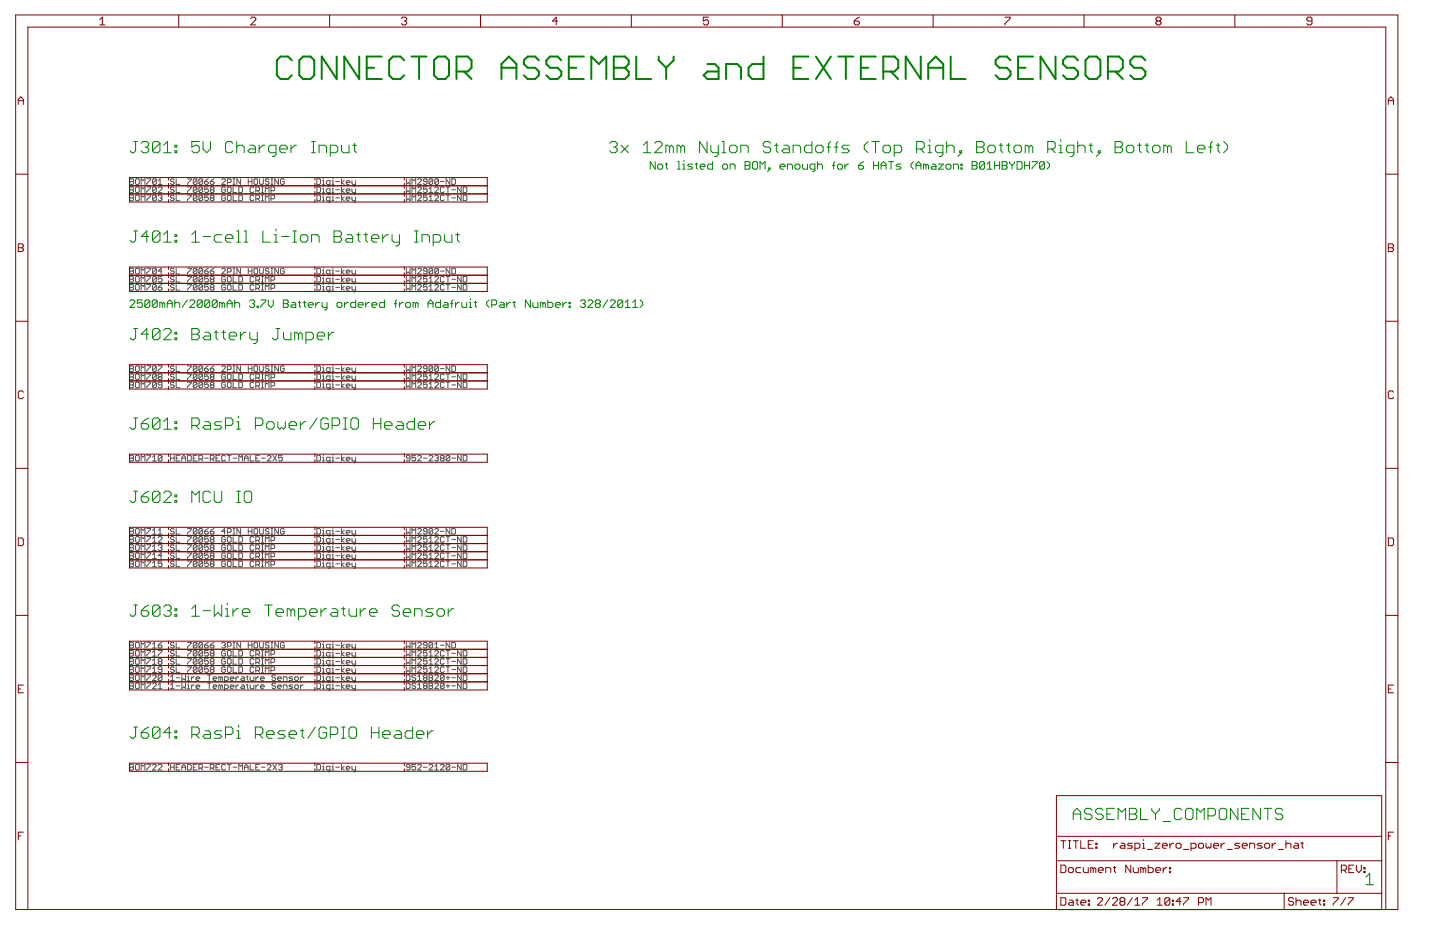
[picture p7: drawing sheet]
<svg xmlns="http://www.w3.org/2000/svg" width="432mm" height="279mm" viewBox="0 0 432 279" stroke-linecap="round" stroke-linejoin="round" font-family="sans-serif">
<g fill="none" stroke="#505050" stroke-width=".3">
<path d="M38.9 53.6h.9l.2 .3-.2 .5 .2 .6-.2 .3h-.9zM38.9 54.4h.9M38.9 56h.9l.2 .3-.2 .6 .2 .5-.2 .3h-.9zM38.9 58.5h.9l.2 .3-.2 .5 .2 .6-.2 .3h-.9zM38.9 56.9h.9M38.9 59.3h.9M40.9 53.6h.6l.3 .3v1.1l-.3 .3h-.6l-.3-.3v-1.1zM40.9 56h.6l.3 .3v1.1l-.3 .3h-.6l-.3-.3v-1.1zM40.9 58.5h.6l.3 .3v1.1l-.3 .3h-.6l-.3-.3v-1.1zM42.3 55.3v-1.7l.6 .6 .6-.6v1.7M42.3 57.7v-1.7l.6 .6 .6-.6v1.7M44 53.6h1.2v.3l-1.2 1.1v.3"/>
<path d="M44 56h1.2v.3l-1.2 1.1v.3M44 58.5h1.2v.3l-1.2 1.1v.3M46.9 53.9l-.3-.3h-.6l-.3 .3v1.1M46.9 53.9v1.1l-.3 .3h-.6l-.3-.3M46.9 56.3l-.3-.3h-.6l-.3 .3v1.1M46.9 58.8l-.3-.3h-.6l-.3 .3v1.1M46.9 56.3v1.1l-.3 .3h-.6l-.3-.3M46.9 58.8v1.1l-.3 .3h-.6l-.3-.3M46.9 53.9l-1.2 1.1M46.9 56.3l-1.2 1.1M46.9 58.8l-1.2 1.1M47.4 55.3h1.2"/>
<path d="M47.4 54.2l.6-.6v1.7M47.4 56.3l.3-.3h.6l.3 .3v.3l-1.2 1.1h1.2M47.4 58.8l.3-.3h.6l.3 .3-.3 .5M48 59.3h.3M48.3 59.3l.3 .3-.3 .6h-.6l-.3-.3M52.2 53.9l-.3-.3h-.5l-.3 .3 .3 .5h.5l.3 .3-.3 .6h-.5l-.3-.3M52.2 56.3l-.3-.3h-.5l-.3 .3 .3 .6h.5l.3 .3-.3 .5h-.5l-.3-.3M52.2 58.8l-.3-.3h-.5l-.3 .6 .3 .2h.5l.3 .6-.3 .3h-.5l-.3-.3M52.8 53.6v1.7h1.1M52.8 56v1.7h1.1M52.8 58.5v1.7h1.1M56.2 53.6h1.1v.3l-1.1 1.1v.3"/>
<path d="M56.2 56h1.1v.3l-1.1 1.1v.3M56.2 58.5h1.1v.3l-1.1 1.1v.3M59.1 53.9l-.3-.3h-.6l-.2 .3v1.1M59.1 53.9v1.1l-.3 .3h-.6l-.2-.3M59.1 56.3l-.3-.3h-.6l-.2 .3v1.1M59.1 58.8l-.3-.3h-.6l-.2 .3v1.1M59.1 56.3v1.1l-.3 .3h-.6l-.2-.3M59.1 58.8v1.1l-.3 .3h-.6l-.2-.3M59.1 53.9l-1.1 1.1M59.1 56.3l-1.1 1.1M59.1 58.8l-1.1 1.1M60.8 53.9l-.3-.3h-.6l-.3 .3v1.1"/>
<path d="M60.8 53.9v1.1l-.3 .3h-.6l-.3-.3M60.8 56.3l-.3-.3h-.6l-.3 .3v1.1M60.8 58.8l-.3-.3h-.6l-.3 .3v1.1M60.8 56.3v1.1l-.3 .3h-.6l-.3-.3M60.8 58.8v1.1l-.3 .3h-.6l-.3-.3M60.8 53.9l-1.2 1.1M60.8 56.3l-1.2 1.1M60.8 58.8l-1.2 1.1M61.4 54.4h.8l.3 .6-.3 .3h-.6l-.2-.3zM62.5 53.6l-1.1 .8M62.5 56h-1.1v.9l.5-.3 .6 .3v.5l-.3 .3h-.6l-.2-.3M62.5 58.5h-1.1v.8l.8-.2 .3 .2v.6l-.3 .3h-.6l-.2-.3"/>
<path d="M63.1 54.4h.8l.3 .6-.3 .3h-.5l-.3-.3zM63.4 56.9l-.3-.3 .3-.6h.5l.3 .3-.3 .6M63.4 56.9l-.3 .3 .3 .5h.5l.3-.3-.3-.5M63.4 59.3l-.3-.2 .3-.6h.5l.3 .3-.3 .5M63.4 59.3l-.3 .3 .3 .6h.5l.3-.3-.3-.6M63.4 56.9h.5M63.4 59.3h.5M64.2 53.6l-1.1 .8M66.5 53.9l.3-.3h.5l.3 .3v.3l-1.1 1.1h1.1M67.6 56.3l-.3-.3h-.5l-.3 .3v1.1l.3 .3h.5l.3-.3v-.5h-.6M67.6 58.8l-.3-.3h-.5l-.3 .3v1.1l.3 .3h.5l.3-.3v-.6h-.6M68.2 54.7h.8l.3-.3v-.5l-.3-.3h-.8v1.7"/>
<path d="M68.5 56h.5l.3 .3v1.1l-.3 .3h-.5l-.3-.3v-1.1zM68.5 58.5h.5l.3 .3v1.1l-.3 .3h-.5l-.3-.3v-1.1zM69.9 53.6h.5M69.9 55.3h.5M69.9 56v1.7h1.1M69.9 58.5v1.7h1.1M70.2 53.6v1.7M71.6 56h.8l.3 .3v1.1l-.3 .3h-.8zM71.6 58.5h.8l.3 .3v1.1l-.3 .3h-.8zM72.1 53.6v1.7l-1.1-1.7v1.7M74.4 54.4h1.1M74.4 53.6v1.7"/>
<path d="M75.5 53.6v1.7M76.1 56.3l-.3-.3h-.5l-.3 .3v1.1l.3 .3h.5l.3-.3M76.1 58.8l-.3-.3h-.5l-.3 .3v1.1l.3 .3h.5l.3-.3M76.4 53.6h.6l.3 .3v1.1l-.3 .3h-.6l-.2-.3v-1.1zM76.7 57.2h.9l.2-.3v-.6l-.2-.3h-.9v1.7M76.7 59.6h.9l.2-.3v-.5l-.2-.3h-.9v1.7M77.3 57.2l.5 .5M77.3 59.6l.5 .6M77.9 53.6v1.4l.2 .3h.6l.3-.3v-1.4M78.4 56h.6M78.4 57.7h.6M78.4 58.5h.6"/>
<path d="M78.7 56v1.7M78.7 58.5v1.7M79.6 57.7v-1.7l.5 .6 .6-.6v1.7M80.7 53.9l-.3-.3h-.6l-.2 .3 .2 .5h.6l.3 .3-.3 .6h-.6l-.2-.3M81.3 53.6h.5M81.3 55.3h.5M81.3 57.2h.8l.3-.3v-.6l-.3-.3h-.8v1.7M81.3 59.6h.8l.3-.3v-.5l-.3-.3h-.8v1.7M81.5 53.6v1.7M83.5 53.6v1.7l-1.1-1.7v1.7M85.2 53.9l-.3-.3h-.5l-.3 .3v1.1l.3 .3h.5l.3-.3v-.6h-.5M95 53.6h.8l.3 .3v1.1l-.3 .3h-.8z"/>
<path d="M95 56h.8l.3 .3v1.1l-.3 .3h-.8zM95 58.5h.8l.3 .3v1.1l-.3 .3h-.8zM96.7 55.3h.6M96.7 54.2h.3v1.1M96.7 56.6h.3v1.1M96.7 59.1h.3v1.1M96.7 57.7h.6M97 53.3v.3M97 55.8v.2M97 58.2v.3M99 55.3h-.9l-.2-.3v-.6l.2-.2h.9v1.4l-.6 .2M99 57.7h-.9l-.2-.3v-.5l.2-.3h.9v1.4l-.6 .3"/>
<path d="M99.6 55.3h.5M99.6 54.2h.2v1.1M99.6 56.6h.2v1.1M99.6 59.1h.2v1.1M99.6 57.7h.5M99.8 53.3v.3M99.8 55.8v.2M99.8 58.2v.3M100.7 54.4h1.1M100.7 56.9h1.1M100.7 59.3h1.1M102.4 53.6v1.7"/>
<path d="M102.4 56v1.7M102.4 58.5v1.7M103.2 54.2l-.8 .5 .8 .6M103.2 56.6l-.8 .6 .8 .5M103.2 59.1l-.8 .5 .8 .6M103.8 54.7h1.1l-.3-.5h-.5l-.3 .2v.6l.3 .3h.5M103.8 57.2h1.1l-.3-.6h-.5l-.3 .3v.5l.3 .3h.5M103.8 59.6h1.1l-.3-.5h-.5l-.3 .2v.6l.3 .3h.5M105.5 54.2v.8l.3 .3h.8M105.5 56.6v.8l.3 .3h.8M105.5 59.1v.8l.3 .3h.8M106.6 54.2v1.4l-.5 .2"/>
<path d="M106.6 56.6v1.4l-.5 .3M106.6 59.1v1.3l-.5 .3M121.8 53.6v1.7l.6-.6 .5 .6v-1.7M121.8 56v1.7l.6-.5 .5 .5v-1.7M121.8 58.5v1.7l.6-.6 .5 .6v-1.7M123.5 55.3v-1.7l.6 .6 .6-.6v1.7M123.5 57.7v-1.7l.6 .6 .6-.6v1.7M125.2 53.9l.3-.3h.6l.2 .3v.3l-1.1 1.1h1.1M125.2 56.3l.3-.3h.6l.2 .3v.3l-1.1 1.1h1.1M125.2 58.8l.3-.3h.6l.2 .3v.3l-1.1 1.1h1.1M128.1 54.4h-.9l-.2-.2 .2-.6h.6l.3 .3v1.1l-.3 .3h-.6l-.2-.3M128.1 56h-1.1v.9l.5-.3 .6 .3v.5l-.3 .3h-.6l-.2-.3"/>
<path d="M128.1 58.5h-1.1v.8l.5-.2 .6 .2v.6l-.3 .3h-.6l-.2-.3M128.7 57.7h1.1M128.7 56.6l.5-.6v1.7M128.7 59.1l.5-.6v1.7M129.8 53.9l-.3-.3h-.6l-.2 .3v1.1M129.8 53.9v1.1l-.3 .3h-.6l-.2-.3M129.8 53.9l-1.1 1.1M130.4 56.3l.2-.3h.6l.3 .3v.3l-1.1 1.1h1.1M130.4 58.8l.2-.3h.6l.3 .3v.3l-1.1 1.1h1.1M131.5 53.9l-.3-.3h-.6l-.2 .3v1.1M131.5 53.9v1.1l-.3 .3h-.6l-.2-.3M131.5 53.9l-1.1 1.1"/>
<path d="M132.1 54.4h1.1M133.2 56.3l-.3-.3h-.6l-.2 .3v1.1l.2 .3h.6l.3-.3M133.2 58.8l-.3-.3h-.6l-.2 .3v1.1l.2 .3h.6l.3-.3M133.8 56h1.1M133.8 58.5h1.1M134.3 56v1.7M134.3 58.5v1.7M134.9 53.6v1.7l-1.1-1.7v1.7M135.5 53.6h.8l.3 .3v1.1l-.3 .3h-.8zM135.5 56.9h1.1M135.5 59.3h1.1M138.3 56v1.7l-1.1-1.7v1.7"/>
<path d="M138.3 58.5v1.7l-1.1-1.7v1.7M138.9 56h.8l.3 .3v1.1l-.3 .3h-.8zM138.9 58.5h.8l.3 .3v1.1l-.3 .3h-.8zM42.3 60.2v-1.7l.6 .5 .6-.5v1.7M78.4 60.2h.6M79.6 60.2v-1.7l.5 .6 .6-.6v1.7M96.7 60.2h.6M99 60.2h-.9l-.2-.3v-.6l.2-.2h.9v1.3l-.6 .3M99.6 60.2h.5M123.5 60.2v-1.7l.6 .6 .6-.6v1.7M128.7 60.2h1.1M38.9 80.4h.9l.2 .3-.2 .6 .2 .5-.2 .3h-.9z"/>
<path d="M38.9 82.8h.9l.2 .3-.2 .6 .2 .6-.2 .3h-.9zM38.9 85.3h.9l.2 .3-.2 .5 .2 .6-.2 .3h-.9zM38.9 81.3h.9M38.9 83.7h.9M38.9 86.1h.9M40.9 80.4h.6l.3 .3v1.1l-.3 .3h-.6l-.3-.3v-1.1zM40.9 82.8h.6l.3 .3v1.2l-.3 .3h-.6l-.3-.3v-1.2zM40.9 85.3h.6l.3 .3v1.1l-.3 .3h-.6l-.3-.3v-1.1zM42.3 82.1v-1.7l.6 .6 .6-.6v1.7M42.3 84.6v-1.8l.6 .6 .6-.6v1.8M42.3 87v-1.7l.6 .6 .6-.6v1.7M44 80.4h1.2v.3l-1.2 1.1v.3"/>
<path d="M44 82.8h1.2v.3l-1.2 1.2v.3M44 85.3h1.2v.3l-1.2 1.1v.3M46.9 80.7l-.3-.3h-.6l-.3 .3v1.1M46.9 83.1l-.3-.3h-.6l-.3 .3v1.2M46.9 85.6l-.3-.3h-.6l-.3 .3v1.1M46.9 80.7v1.1l-.3 .3h-.6l-.3-.3M46.9 83.1v1.2l-.3 .3h-.6l-.3-.3M46.9 85.6v1.1l-.3 .3h-.6l-.3-.3M46.9 80.7l-1.2 1.1M46.9 83.1l-1.2 1.2M46.9 85.6l-1.2 1.1M47.4 86.1h.9l.3 .6-.3 .3h-.6l-.3-.3z"/>
<path d="M48.6 85.3l-1.2 .8M48.6 82.8h-1.2v.9l.9-.3 .3 .3v.6l-.3 .3h-.6l-.3-.3M48.6 81.3h-1.2l.9-.9v1.7M52.2 80.7l-.3-.3h-.5l-.3 .3 .3 .6h.5l.3 .2-.3 .6h-.5l-.3-.3M52.2 83.1l-.3-.2h-.5l-.3 .2 .3 .6h.5l.3 .3-.3 .5h-.5l-.3-.2M52.2 85.6l-.3-.3h-.5l-.3 .3v.3l.3 .2h.5l.3 .6-.3 .3h-.5l-.3-.3M52.8 80.4v1.7h1.1M52.8 82.9v1.6h1.1M52.8 85.3v1.7h1.1M56.2 80.4h1.1v.3l-1.1 1.1v.3M56.2 82.9h1.1v.2l-1.1 1.2v.2M56.2 85.3h1.1v.3l-1.1 1.1v.3"/>
<path d="M59.1 80.7l-.3-.3h-.6l-.2 .3v1.1M59.1 83.1l-.3-.2h-.6l-.2 .2v1.2M59.1 85.6l-.3-.3h-.6l-.2 .3v1.1M59.1 80.7v1.1l-.3 .3h-.6l-.2-.3M59.1 83.1v1.2l-.3 .2h-.6l-.2-.2M59.1 85.6v1.1l-.3 .3h-.6l-.2-.3M59.1 80.7l-1.1 1.1M59.1 83.1l-1.1 1.2M59.1 85.6l-1.1 1.1M60.8 80.7l-.3-.3h-.6l-.3 .3v1.1M60.8 83.1l-.3-.2h-.6l-.3 .2v1.2M60.8 85.6l-.3-.3h-.6l-.3 .3v1.1"/>
<path d="M60.8 80.7v1.1l-.3 .3h-.6l-.3-.3M60.8 83.1v1.2l-.3 .2h-.6l-.3-.2M60.8 85.6v1.1l-.3 .3h-.6l-.3-.3M60.8 80.7l-1.2 1.1M60.8 83.1l-1.2 1.2M60.8 85.6l-1.2 1.1M61.4 81.3h.8l.3 .5-.3 .3h-.6l-.2-.3zM62.5 82.9h-1.1v.8l.5-.3 .6 .3v.6l-.3 .2h-.6l-.2-.2M62.5 85.3h-1.1v.8l.8-.2 .3 .2v.6l-.3 .3h-.6l-.2-.3M62.5 80.4l-1.1 .9M63.1 81.3h.8l.3 .5-.3 .3h-.5l-.3-.3zM63.4 83.7l-.3-.3 .3-.5h.5l.3 .2-.3 .6"/>
<path d="M63.4 83.7l-.3 .3 .3 .5h.5l.3-.2-.3-.6M63.4 86.1l-.3-.2 .3-.6h.5l.3 .3-.3 .5M63.4 86.1l-.3 .3 .3 .6h.5l.3-.3-.3-.6M63.4 83.7h.5M63.4 86.1h.5M64.2 80.4l-1.1 .9M66.5 80.7l.3-.3h.5l.3 .3v.3l-1.1 1.1h1.1M67.6 83.1l-.3-.2h-.5l-.3 .2v1.2l.3 .2h.5l.3-.2v-.6h-.6M67.6 85.6l-.3-.3h-.5l-.3 .3v1.1l.3 .3h.5l.3-.3v-.6h-.6M68.2 81.5h.8l.3-.2v-.6l-.3-.3h-.8v1.7M68.5 82.9h.5l.3 .2v1.2l-.3 .2h-.5l-.3-.2v-1.2zM68.5 85.3h.5l.3 .3v1.1l-.3 .3h-.5l-.3-.3v-1.1z"/>
<path d="M69.9 82.9v1.6h1.1M69.9 85.3v1.7h1.1M69.9 80.4h.5M69.9 82.1h.5M70.2 80.4v1.7M71.6 82.9h.8l.3 .2v1.2l-.3 .2h-.8zM71.6 85.3h.8l.3 .3v1.1l-.3 .3h-.8zM72.1 80.4v1.7l-1.1-1.7v1.7M74.4 80.4v1.7M74.4 81.3h1.1M75.5 80.4v1.7M76.1 83.1l-.3-.2h-.5l-.3 .2v1.2l.3 .2h.5l.3-.2"/>
<path d="M76.1 85.6l-.3-.3h-.5l-.3 .3v1.1l.3 .3h.5l.3-.3M76.4 80.4h.6l.3 .3v1.1l-.3 .3h-.6l-.2-.3v-1.1zM76.7 84h.9l.2-.3v-.6l-.2-.2h-.9v1.6M76.7 86.4h.9l.2-.3v-.5l-.2-.3h-.9v1.7M77.3 84l.5 .5M77.3 86.4l.5 .6M77.9 80.4v1.4l.2 .3h.6l.3-.3v-1.4M78.4 82.9h.6M78.4 84.5h.6M78.4 85.3h.6M78.4 87h.6M78.7 82.9v1.6"/>
<path d="M78.7 85.3v1.7M79.6 84.5v-1.6l.5 .5 .6-.5v1.6M79.6 87v-1.7l.5 .6 .6-.6v1.7M80.7 80.7l-.3-.3h-.6l-.2 .3 .2 .6h.6l.3 .2-.3 .6h-.6l-.2-.3M81.3 84h.8l.3-.3v-.6l-.3-.2h-.8v1.6M81.3 86.4h.8l.3-.3v-.5l-.3-.3h-.8v1.7M81.3 80.4h.5M81.3 82.1h.5M81.5 80.4v1.7M83.5 80.4v1.7l-1.1-1.7v1.7M85.2 80.7l-.3-.3h-.5l-.3 .3v1.1l.3 .3h.5l.3-.3v-.5h-.5M95 80.4h.8l.3 .3v1.1l-.3 .3h-.8z"/>
<path d="M95 82.9h.8l.3 .2v1.2l-.3 .2h-.8zM95 85.3h.8l.3 .3v1.1l-.3 .3h-.8zM96.7 81h.3v1.1M96.7 83.4h.3v1.1M96.7 85.9h.3v1.1M96.7 82.1h.6M96.7 84.5h.6M96.7 87h.6M97 80.2v.2M97 82.6v.3M97 85v.3M99 82.1h-.9l-.2-.3v-.5l.2-.3h.9v1.4l-.6 .3"/>
<path d="M99 84.5h-.9l-.2-.2v-.6l.2-.3h.9v1.4l-.6 .3M99 87h-.9l-.2-.3v-.6l.2-.2h.9v1.3l-.6 .3M99.6 81h.2v1.1M99.6 83.4h.2v1.1M99.6 85.9h.2v1.1M99.6 82.1h.5M99.6 84.5h.5M99.6 87h.5M99.8 80.2v.2M99.8 82.6v.3M99.8 85v.3M100.7 81.3h1.1"/>
<path d="M100.7 83.7h1.1M100.7 86.1h1.1M102.4 80.4v1.7M102.4 82.9v1.6M102.4 85.3v1.7M103.2 81l-.8 .5 .8 .6M103.2 83.4l-.8 .6 .8 .5M103.2 85.9l-.8 .5 .8 .6M103.8 81.5h1.1l-.3-.5h-.5l-.3 .3v.5l.3 .3h.5M103.8 84h1.1l-.3-.6h-.5l-.3 .3v.6l.3 .2h.5M103.8 86.4h1.1l-.3-.5h-.5l-.3 .2v.6l.3 .3h.5M105.5 81v.8l.3 .3h.8"/>
<path d="M105.5 83.4v.9l.3 .2h.8M105.5 85.9v.8l.3 .3h.8M106.6 81v1.4l-.5 .3M106.6 83.4v1.4l-.5 .3M106.6 85.9v1.3l-.5 .3M121.8 80.4v1.7l.6-.6 .5 .6v-1.7M121.8 82.9v1.6l.6-.5 .5 .5v-1.6M121.8 85.3v1.7l.6-.6 .5 .6v-1.7M123.5 82.1v-1.7l.6 .6 .6-.6v1.7M123.5 84.5v-1.6l.6 .5 .6-.5v1.6M123.5 87v-1.7l.6 .6 .6-.6v1.7M125.2 80.7l.3-.3h.6l.2 .3v.3l-1.1 1.1h1.1"/>
<path d="M125.2 83.1l.3-.2h.6l.2 .2v.3l-1.1 1.1h1.1M125.2 85.6l.3-.3h.6l.2 .3v.3l-1.1 1.1h1.1M128.1 81.3h-.9l-.2-.3 .2-.6h.6l.3 .3v1.1l-.3 .3h-.6l-.2-.3M128.1 82.9h-1.1v.8l.5-.3 .6 .3v.6l-.3 .2h-.6l-.2-.2M128.1 85.3h-1.1v.8l.5-.2 .6 .2v.6l-.3 .3h-.6l-.2-.3M128.7 83.4l.5-.5v1.6M128.7 85.9l.5-.6v1.7M128.7 84.5h1.1M128.7 87h1.1M129.8 80.7v1.1l-.3 .3h-.6l-.2-.3M129.8 80.7l-.3-.3h-.6l-.2 .3v1.1M129.8 80.7l-1.1 1.1"/>
<path d="M130.4 83.1l.2-.2h.6l.3 .2v.3l-1.1 1.1h1.1M130.4 85.6l.2-.3h.6l.3 .3v.3l-1.1 1.1h1.1M131.5 80.7v1.1l-.3 .3h-.6l-.2-.3M131.5 80.7l-.3-.3h-.6l-.2 .3v1.1M131.5 80.7l-1.1 1.1M132.1 81.3h1.1M133.2 83.1l-.3-.2h-.6l-.2 .2v1.2l.2 .2h.6l.3-.2M133.2 85.6l-.3-.3h-.6l-.2 .3v1.1l.2 .3h.6l.3-.3M133.8 82.9h1.1M133.8 85.3h1.1M134.3 82.9v1.6M134.3 85.3v1.7"/>
<path d="M134.9 80.4v1.7l-1.1-1.7v1.7M135.5 80.4h.8l.3 .3v1.1l-.3 .3h-.8zM135.5 83.7h1.1M135.5 86.1h1.1M138.3 82.9v1.6l-1.1-1.6v1.6M138.3 85.3v1.7l-1.1-1.7v1.7M138.9 82.9h.8l.3 .2v1.2l-.3 .2h-.8zM138.9 85.3h.8l.3 .3v1.1l-.3 .3h-.8zM38.9 109.7h.9l.2 .3-.2 .5 .2 .6-.2 .3h-.9zM38.9 112.1h.9l.2 .3-.2 .6 .2 .5-.2 .3h-.9zM38.9 114.6h.9l.2 .2-.2 .6 .2 .6-.2 .2h-.9zM38.9 110.5h.9"/>
<path d="M38.9 113h.9M38.9 115.4h.9M40.9 109.7h.6l.3 .3v1.1l-.3 .3h-.6l-.3-.3v-1.1zM40.9 112.1h.6l.3 .3v1.1l-.3 .3h-.6l-.3-.3v-1.1zM40.9 114.6h.6l.3 .2v1.2l-.3 .2h-.6l-.3-.2v-1.2zM42.3 111.4v-1.7l.6 .5 .6-.5v1.7M42.3 113.8v-1.7l.6 .6 .6-.6v1.7M42.3 116.2v-1.6l.6 .5 .6-.5v1.6M44 109.7h1.2v.3l-1.2 1.1v.3M44 112.1h1.2v.3l-1.2 1.1v.3M44 114.6h1.2v.2l-1.2 1.2v.2M46.9 110l-.3-.3h-.6l-.3 .3v1.1"/>
<path d="M46.9 112.4l-.3-.3h-.6l-.3 .3v1.1M46.9 114.8l-.3-.2h-.6l-.3 .2v1.2M46.9 110v1.1l-.3 .3h-.6l-.3-.3M46.9 112.4v1.1l-.3 .3h-.6l-.3-.3M46.9 114.8v1.2l-.3 .2h-.6l-.3-.2M46.9 110l-1.2 1.1M46.9 112.4l-1.2 1.1M46.9 114.8l-1.2 1.2M47.4 109.7h1.2v.3l-1.2 1.1v.3M47.7 113l-.3-.3 .3-.6h.6l.3 .3-.3 .6M47.7 113l-.3 .2 .3 .6h.6l.3-.3-.3-.5M47.7 113h.6"/>
<path d="M48.6 115.4h-.9l-.3-.3 .3-.5h.6l.3 .2v1.2l-.3 .2h-.6l-.3-.2M52.2 110l-.3-.3h-.5l-.3 .3 .3 .5h.5l.3 .3-.3 .6h-.5l-.3-.3M52.2 112.4l-.3-.3h-.5l-.3 .6 .3 .3h.5l.3 .5-.3 .3h-.5l-.3-.3M52.2 114.9l-.3-.3h-.5l-.3 .5 .3 .3h.5l.3 .6-.3 .2h-.5l-.3-.2M52.8 109.7v1.7h1.1M52.8 112.1v1.7h1.1M52.8 114.6v1.6h1.1M56.2 109.7h1.1v.3l-1.1 1.1v.3M56.2 112.1h1.1v.3l-1.1 1.1v.3M56.2 114.6h1.1v.3l-1.1 1.1v.2M59.1 110l-.3-.3h-.6l-.2 .3v1.1M59.1 112.4l-.3-.3h-.6l-.2 .3v1.1"/>
<path d="M59.1 114.9l-.3-.3h-.6l-.2 .3v1.1M59.1 110v1.1l-.3 .3h-.6l-.2-.3M59.1 112.4v1.1l-.3 .3h-.6l-.2-.3M59.1 114.9v1.1l-.3 .2h-.6l-.2-.2M59.1 110l-1.1 1.1M59.1 112.4l-1.1 1.1M59.1 114.9l-1.1 1.1M60.8 110l-.3-.3h-.6l-.3 .3v1.1M60.8 112.4l-.3-.3h-.6l-.3 .3v1.1M60.8 114.9l-.3-.3h-.6l-.3 .3v1.1M60.8 110v1.1l-.3 .3h-.6l-.3-.3M60.8 112.4v1.1l-.3 .3h-.6l-.3-.3"/>
<path d="M60.8 114.9v1.1l-.3 .2h-.6l-.3-.2M60.8 110l-1.2 1.1M60.8 112.4l-1.2 1.1M60.8 114.9l-1.2 1.1M61.4 110.5h.8l.3 .6-.3 .3h-.6l-.2-.3zM62.5 112.1h-1.1v.9l.5-.3 .6 .3v.5l-.3 .3h-.6l-.2-.3M62.5 114.6h-1.1v.8l.8-.3 .3 .3v.6l-.3 .2h-.6l-.2-.2M62.5 109.7l-1.1 .8M63.1 110.5h.8l.3 .6-.3 .3h-.5l-.3-.3zM63.4 113l-.3-.3 .3-.6h.5l.3 .3-.3 .6M63.4 113l-.3 .2 .3 .6h.5l.3-.3-.3-.5M63.4 115.4l-.3-.3 .3-.5h.5l.3 .3-.3 .5"/>
<path d="M63.4 115.4l-.3 .3 .3 .5h.5l.3-.2-.3-.6M63.4 113h.5M63.4 115.4h.5M64.2 109.7l-1.1 .8M66.5 110l.3-.3h.5l.3 .3v.3l-1.1 1.1h1.1M67.6 112.4l-.3-.3h-.5l-.3 .3v1.1l.3 .3h.5l.3-.3v-.5h-.6M67.6 114.9l-.3-.3h-.5l-.3 .3v1.1l.3 .2h.5l.3-.2v-.6h-.6M68.2 110.8h.8l.3-.3v-.5l-.3-.3h-.8v1.7M68.5 112.1h.5l.3 .3v1.1l-.3 .3h-.5l-.3-.3v-1.1zM68.5 114.6h.5l.3 .3v1.1l-.3 .2h-.5l-.3-.2v-1.1zM69.9 112.1v1.7h1.1M69.9 114.6v1.6h1.1"/>
<path d="M69.9 109.7h.5M69.9 111.4h.5M70.2 109.7v1.7M71.6 112.1h.8l.3 .3v1.1l-.3 .3h-.8zM71.6 114.6h.8l.3 .3v1.1l-.3 .2h-.8zM72.1 109.7v1.7l-1.1-1.7v1.7M74.4 109.7v1.7M74.4 110.5h1.1M75.5 109.7v1.7M76.1 112.4l-.3-.3h-.5l-.3 .3v1.1l.3 .3h.5l.3-.3M76.1 114.9l-.3-.3h-.5l-.3 .3v1.1l.3 .2h.5l.3-.2M76.4 109.7h.6l.3 .3v1.1l-.3 .3h-.6l-.2-.3v-1.1z"/>
<path d="M76.7 113.2h.9l.2-.2v-.6l-.2-.3h-.9v1.7M76.7 115.7h.9l.2-.3v-.5l-.2-.3h-.9v1.6M77.3 113.2l.5 .6M77.3 115.7l.5 .5M77.9 109.7v1.4l.2 .3h.6l.3-.3v-1.4M78.4 112.1h.6M78.4 113.8h.6M78.4 114.6h.6M78.4 116.2h.6M78.7 112.1v1.7M78.7 114.6v1.6M79.6 113.8v-1.7l.5 .6 .6-.6v1.7"/>
<path d="M79.6 116.2v-1.6l.5 .5 .6-.5v1.6M80.7 110l-.3-.3h-.6l-.2 .3v.3l.2 .2h.6l.3 .6-.3 .3h-.6l-.2-.3M81.3 113.2h.8l.3-.2v-.6l-.3-.3h-.8v1.7M81.3 115.7h.8l.3-.3v-.5l-.3-.3h-.8v1.6M81.3 109.7h.5M81.3 111.4h.5M81.5 109.7v1.7M83.5 109.7v1.7l-1.1-1.7v1.7M85.2 110l-.3-.3h-.5l-.3 .3v1.1l.3 .3h.5l.3-.3v-.6h-.5M95 109.7h.8l.3 .3v1.1l-.3 .3h-.8zM95 112.1h.8l.3 .3v1.1l-.3 .3h-.8zM95 114.6h.8l.3 .3v1.1l-.3 .2h-.8z"/>
<path d="M96.7 110.3h.3v1.1M96.7 112.7h.3v1.1M96.7 115.1h.3v1.1M96.7 111.4h.6M96.7 113.8h.6M96.7 116.2h.6M97 109.4v.3M97 111.9v.2M97 114.3v.3M99 111.4h-.9l-.2-.3v-.6l.2-.2h.9v1.3l-.6 .3M99 113.8h-.9l-.2-.3v-.5l.2-.3h.9v1.4l-.6 .2M99 116.2h-.9l-.2-.2v-.6l.2-.3h.9v1.4l-.6 .3"/>
<path d="M99.6 110.3h.2v1.1M99.6 112.7h.2v1.1M99.6 115.1h.2v1.1M99.6 111.4h.5M99.6 113.8h.5M99.6 116.2h.5M99.8 109.4v.3M99.8 111.9v.2M99.8 114.3v.3M100.7 110.5h1.1M100.7 113h1.1M100.7 115.4h1.1"/>
<path d="M102.4 109.7v1.7M102.4 112.1v1.7M102.4 114.6v1.6M103.2 110.3l-.8 .5 .8 .6M103.2 112.7l-.8 .5 .8 .6M103.2 115.1l-.8 .6 .8 .5M103.8 110.8h1.1l-.3-.5h-.5l-.3 .2v.6l.3 .3h.5M103.8 113.2h1.1l-.3-.5h-.5l-.3 .3v.5l.3 .3h.5M103.8 115.7h1.1l-.3-.6h-.5l-.3 .3v.6l.3 .2h.5M105.5 110.3v.8l.3 .3h.8M105.5 112.7v.8l.3 .3h.8M105.5 115.1v.9l.3 .2h.8"/>
<path d="M106.6 110.3v1.3l-.5 .3M106.6 112.7v1.4l-.5 .2M106.6 115.1v1.4l-.5 .3M121.8 109.7v1.7l.6-.6 .5 .6v-1.7M121.8 112.1v1.7l.6-.6 .5 .6v-1.7M121.8 114.6v1.6l.6-.5 .5 .5v-1.6M123.5 111.4v-1.7l.6 .6 .6-.6v1.7M123.5 113.8v-1.7l.6 .6 .6-.6v1.7M123.5 116.2v-1.6l.6 .5 .6-.5v1.6M125.2 112.4l.3-.3h.6l.2 .3v.3l-1.1 1.1h1.1M125.2 110l.3-.3h.6l.2 .3v.3l-1.1 1.1h1.1M125.2 114.9l.3-.3h.6l.2 .3v.2l-1.1 1.1h1.1"/>
<path d="M128.1 110.5h-.9l-.2-.2 .2-.6h.6l.3 .3v1.1l-.3 .3h-.6l-.2-.3M128.1 112.1h-1.1v.9l.8-.3 .3 .3v.5l-.3 .3h-.6l-.2-.3M128.1 114.6h-1.1v.8l.5-.3 .6 .3v.6l-.3 .2h-.6l-.2-.2M128.7 112.7l.5-.6v1.7M128.7 115.1l.5-.5v1.6M128.7 113.8h1.1M128.7 116.2h1.1M129.8 110l-.3-.3h-.6l-.2 .3v1.1M129.8 110v1.1l-.3 .3h-.6l-.2-.3M129.8 110l-1.1 1.1M130.4 112.4l.2-.3h.6l.3 .3v.3l-1.1 1.1h1.1M130.4 114.9l.2-.3h.6l.3 .3v.2l-1.1 1.1h1.1"/>
<path d="M131.5 110l-.3-.3h-.6l-.2 .3v1.1M131.5 110v1.1l-.3 .3h-.6l-.2-.3M131.5 110l-1.1 1.1M132.1 110.5h1.1M133.2 112.4l-.3-.3h-.6l-.2 .3v1.1l.2 .3h.6l.3-.3M133.2 114.9l-.3-.3h-.6l-.2 .3v1.1l.2 .2h.6l.3-.2M133.8 112.1h1.1M133.8 114.6h1.1M134.3 112.1v1.7M134.3 114.6v1.6M134.9 109.7v1.7l-1.1-1.7v1.7M135.5 109.7h.8l.3 .3v1.1l-.3 .3h-.8z"/>
<path d="M135.5 113h1.1M135.5 115.4h1.1M138.3 112.1v1.7l-1.1-1.7v1.7M138.3 114.6v1.6l-1.1-1.6v1.6M138.9 112.1h.8l.3 .3v1.1l-.3 .3h-.8zM138.9 114.6h.8l.3 .3v1.1l-.3 .2h-.8zM38.9 136.5h.9l.2 .3-.2 .6 .2 .5-.2 .3h-.9zM38.9 137.4h.9M40.9 136.5h.6l.3 .3v1.1l-.3 .3h-.6l-.3-.3v-1.1zM42.3 138.2v-1.7l.6 .6 .6-.6v1.7M44 136.5h1.2v.3l-1.2 1.1v.3M45.7 137.1l.6-.6v1.7"/>
<path d="M45.7 138.2h1.2M48.6 136.8v1.1l-.3 .3h-.6l-.3-.3M48.6 136.8l-1.2 1.1M48.6 136.8l-.3-.3h-.6l-.3 .3v1.1M51.1 136.5v1.7M51.1 137.4h1.1M52.2 136.5v1.7M52.8 137.4h.6M53.9 136.5h-1.1v1.7h1.1M54.5 138.2v-1.1l.6-.6 .5 .6v1.1M54.5 137.4h1.1M56.2 136.5h.9l.2 .3v1.1l-.2 .3h-.9z"/>
<path d="M58 137.4h.5M59.1 136.5h-1.1v1.7h1.1M59.6 137.6h.9l.3-.2v-.6l-.3-.3h-.9v1.7M60.2 137.6l.6 .6M61.4 137.4h1.1M63.1 137.6h.8l.3-.2v-.6l-.3-.3h-.8v1.7M63.6 137.6l.6 .6M64.8 137.4h.5M65.9 136.5h-1.1v1.7h1.1M67.6 136.8l-.3-.3h-.5l-.3 .3v1.1l.3 .3h.5l.3-.3M68.2 136.5h1.1M68.7 136.5v1.7"/>
<path d="M69.9 137.4h1.1M71.6 138.2v-1.7l.6 .6 .5-.6v1.7M73.3 138.2v-1.1l.6-.6 .5 .6v1.1M73.3 137.4h1.1M75 136.5v1.7h1.1M76.7 137.4h.6M77.8 136.5h-1.1v1.7h1.1M78.4 137.4h1.1M80.1 136.8l.3-.3h.6l.2 .3v.3l-1.1 1.1h1.1M81.8 136.5l1.1 1.7M82.9 136.5l-1.1 1.7M84.6 136.5h-1.1v.9l.6-.3 .5 .3v.5l-.2 .3h-.6l-.3-.3"/>
<path d="M95 136.5h.8l.3 .3v1.1l-.3 .3h-.8zM96.7 137.1h.3v1.1M96.7 138.2h.6M97 136.2v.3M99 138.2h-.9l-.2-.3v-.5l.2-.3h.9v1.4l-.6 .2M99.6 137.1h.2v1.1M99.6 138.2h.5M99.8 136.2v.3M100.7 137.4h1.1M102.4 136.5v1.7M103.2 137.1l-.8 .5 .8 .6M103.8 137.6h1.1l-.3-.5h-.5l-.3 .3v.5l.3 .3h.5"/>
<path d="M105.5 137.1v.8l.3 .3h.8M106.6 137.1v1.4l-.5 .2M122.9 137.4h-.8l-.3-.3 .3-.6h.6l.2 .3v1.1l-.2 .3h-.6l-.3-.3M124.7 136.5h-1.2v.9l.6-.3 .6 .3v.5l-.3 .3h-.6l-.3-.3M125.2 136.8l.3-.3h.6l.2 .3v.3l-1.1 1.1h1.1M127 137.4h1.1M128.7 136.8l.2-.3h.6l.3 .3v.3l-1.1 1.1h1.1M130.4 136.8l.2-.3h.6l.3 .3-.3 .6M130.9 137.4h.3M131.2 137.4l.3 .2-.3 .6h-.6l-.2-.3M132.3 137.4l-.2-.3 .2-.6h.6l.3 .3-.3 .6M132.3 137.4l-.2 .2 .2 .6h.6l.3-.3-.3-.5"/>
<path d="M132.3 137.4h.6M134.9 136.8l-.3-.3h-.6l-.2 .3v1.1M134.9 136.8v1.1l-.3 .3h-.6l-.2-.3M134.9 136.8l-1.1 1.1M135.5 137.4h1.1M138.3 136.5v1.7l-1.1-1.7v1.7M138.9 136.5h.8l.3 .3v1.1l-.3 .3h-.8zM38.9 158.4h.9l.2 .3-.2 .6 .2 .6-.2 .2h-.9zM38.9 159.3h.9M40.6 158.7l.3-.3h.6l.3 .3v1.2l-.3 .2h-.6l-.3-.2zM44 158.4h1.2v.3l-1.2 1.2v.2M45.7 159l.6-.6v1.7"/>
<path d="M47.4 159l.6-.6v1.7M52.2 158.7l-.3-.2h-.5l-.3 .5 .3 .3h.5l.3 .5-.3 .3h-.5l-.3-.3M52.8 158.5v1.6h1.1M56.2 158.5h1.1v.2l-1.1 1.1v.3M59.1 158.7l-.3-.2h-.6l-.2 .2v1.1M59.1 158.7v1.1l-.3 .3h-.6l-.2-.3M59.1 158.7l-1.1 1.1M60.8 158.7l-.3-.2h-.6l-.3 .2v1.1M60.8 158.7v1.1l-.3 .3h-.6l-.3-.3M60.8 158.7l-1.2 1.1M61.4 159.3h.8l.3 .5-.3 .3h-.6l-.2-.3zM62.5 158.5l-1.1 .8"/>
<path d="M63.1 159.3h.8l.3 .5-.3 .3h-.5l-.3-.3zM64.2 158.5l-1.1 .8M67.6 159.3h-1.1l.8-.8v1.6M68.2 159.6h.8l.3-.3v-.6l-.3-.2h-.8v1.6M69.9 158.5h.5M70.2 158.5v1.6M72.1 158.5v1.6l-1.1-1.6v1.6M74.4 158.5v1.6M74.4 159.3h1.1M75.5 158.5v1.6M76.4 158.5h.6l.3 .2v1.1l-.3 .3h-.6l-.2-.3v-1.1zM77.9 158.5v1.3l.2 .3h.6l.3-.3v-1.3"/>
<path d="M80.7 158.7l-.3-.2h-.6l-.2 .5 .2 .3h.6l.3 .5-.3 .3h-.6l-.2-.3M81.3 158.5h.5M81.5 158.5v1.6M83.5 158.5v1.6l-1.1-1.6v1.6M85.2 158.7l-.3-.2h-.5l-.3 .2v1.1l.3 .3h.5l.3-.3v-.5h-.5M95 158.5h.8l.3 .2v1.1l-.3 .3h-.8zM96.7 159h.3v1.1M97 158.2v.3M99.6 159h.2v1.1M99.8 158.2v.3M100.7 159.3h1.1M102.4 158.5v1.6"/>
<path d="M103.2 159l-.8 .6 .8 .5M103.8 159.6h1.1l-.3-.6h-.5l-.3 .3v.5l.3 .3h.5M105.5 159v.8l.3 .3h.8M106.6 159v1.4l-.5 .3M121.8 158.5v1.6l.6-.5 .5 .5v-1.6M125.2 158.7l.3-.2h.6l.2 .2v.3l-1.1 1.1h1.1M128.1 159.3h-.9l-.2-.3 .2-.5h.6l.3 .2v1.1l-.3 .3h-.6l-.2-.3M129.8 158.7l-.3-.2h-.6l-.2 .2v1.1M129.8 158.7v1.1l-.3 .3h-.6l-.2-.3M129.8 158.7l-1.1 1.1M130.4 158.7l.2-.2h.6l.3 .2v.3l-1.1 1.1h1.1M132.1 159.3h1.1"/>
<path d="M134.9 158.5v1.6l-1.1-1.6v1.6M135.5 158.5h.8l.3 .2v1.1l-.3 .3h-.8zM38.9 160.9h.9l.2 .3-.2 .5 .2 .6-.2 .3h-.9zM38.9 163.3h.9l.2 .3-.2 .6 .2 .5-.2 .3h-.9zM38.9 165.7h.9l.2 .3-.2 .6 .2 .6-.2 .2h-.9zM38.9 168.2h.9l.2 .3-.2 .5 .2 .6-.2 .3h-.9zM38.9 161.7h.9M38.9 164.2h.9M38.9 166.6h.9M38.9 169h.9M40.9 160.9h.6l.3 .3v1.1l-.3 .3h-.6l-.3-.3v-1.1zM40.9 163.3h.6l.3 .3v1.1l-.3 .3h-.6l-.3-.3v-1.1z"/>
<path d="M40.9 165.7h.6l.3 .3v1.2l-.3 .2h-.6l-.3-.2v-1.2zM40.9 168.2h.6l.3 .3v1.1l-.3 .3h-.6l-.3-.3v-1.1zM42.3 160.1v-1.7l.6 .6 .6-.6v1.7M42.3 162.6v-1.7l.6 .5 .6-.5v1.7M42.3 165v-1.7l.6 .6 .6-.6v1.7M42.3 167.4v-1.7l.6 .6 .6-.6v1.7M42.3 169.9v-1.7l.6 .6 .6-.6v1.7M44 160.9h1.2v.3l-1.2 1.1v.3M44 163.3h1.2v.3l-1.2 1.1v.3M44 165.7h1.2v.3l-1.2 1.2v.2M44 168.2h1.2v.3l-1.2 1.1v.3M45.7 162.6h1.2"/>
<path d="M45.7 161.4l.6-.5v1.7M45.7 163.9l.6-.6v1.7M45.7 166.3l.6-.6v1.7M45.7 168.8l.6-.6v1.7M45.7 165h1.2M45.7 167.4h1.2M45.7 169.9h1.2M45.7 160.1h1.2M47.4 161.2l.3-.3h.6l.3 .3v.2l-1.2 1.2h1.2M47.4 163.6l.3-.3h.6l.3 .3-.3 .6M47.4 160.1h1.2M48 164.2h.3"/>
<path d="M48.3 164.2l.3 .2-.3 .6h-.6l-.3-.3M48.6 168.2h-1.2v.8l.9-.2 .3 .2v.6l-.3 .3h-.6l-.3-.3M48.6 166.6h-1.2l.9-.9v1.7M52.2 161.2l-.3-.3h-.5l-.3 .3 .3 .5h.5l.3 .3-.3 .6h-.5l-.3-.3M52.2 163.6l-.3-.3h-.5l-.3 .6 .3 .3h.5l.3 .5-.3 .3h-.5l-.3-.3M52.2 166.1l-.3-.3h-.5l-.3 .5 .3 .3h.5l.3 .6-.3 .2h-.5l-.3-.2M52.2 168.5l-.3-.3h-.5l-.3 .6 .3 .2h.5l.3 .6-.3 .3h-.5l-.3-.3M52.8 160.9v1.7h1.1M52.8 163.3v1.7h1.1M52.8 165.8v1.6h1.1M52.8 168.2v1.7h1.1M56.2 160.9h1.1v.3l-1.1 1.1v.3"/>
<path d="M56.2 163.3h1.1v.3l-1.1 1.1v.3M56.2 165.8h1.1v.3l-1.1 1.1v.2M56.2 168.2h1.1v.3l-1.1 1.1v.3M59.1 161.2l-.3-.3h-.6l-.2 .3v1.1M59.1 163.6l-.3-.3h-.6l-.2 .3v1.1M59.1 166.1l-.3-.3h-.6l-.2 .3v1.1M59.1 168.5l-.3-.3h-.6l-.2 .3v1.1M59.1 161.2v1.1l-.3 .3h-.6l-.2-.3M59.1 163.6v1.1l-.3 .3h-.6l-.2-.3M59.1 166.1v1.1l-.3 .2h-.6l-.2-.2M59.1 168.5v1.1l-.3 .3h-.6l-.2-.3M59.1 161.2l-1.1 1.1"/>
<path d="M59.1 166.1l-1.1 1.1M59.1 163.6l-1.1 1.1M59.1 168.5l-1.1 1.1M60.8 161.2l-.3-.3h-.6l-.3 .3v1.1M60.8 163.6l-.3-.3h-.6l-.3 .3v1.1M60.8 166.1l-.3-.3h-.6l-.3 .3v1.1M60.8 168.5l-.3-.3h-.6l-.3 .3v1.1M60.8 161.2v1.1l-.3 .3h-.6l-.3-.3M60.8 163.6v1.1l-.3 .3h-.6l-.3-.3M60.8 166.1v1.1l-.3 .2h-.6l-.3-.2M60.8 168.5v1.1l-.3 .3h-.6l-.3-.3M60.8 161.2l-1.2 1.1"/>
<path d="M60.8 163.6l-1.2 1.1M60.8 166.1l-1.2 1.1M60.8 168.5l-1.2 1.1M62.5 160.9h-1.1v.8l.5-.3 .6 .3v.6l-.3 .3h-.6l-.2-.3M62.5 163.3h-1.1v.9l.8-.3 .3 .3v.5l-.3 .3h-.6l-.2-.3M62.5 165.8h-1.1v.8l.5-.3 .6 .3v.6l-.3 .2h-.6l-.2-.2M62.5 168.2h-1.1v.8l.5-.2 .6 .2v.6l-.3 .3h-.6l-.2-.3M63.4 161.7l-.3-.3 .3-.5h.5l.3 .3-.3 .5M63.4 161.7l-.3 .3 .3 .6h.5l.3-.3-.3-.6M63.4 164.2l-.3-.3 .3-.6h.5l.3 .3-.3 .6M63.4 164.2l-.3 .2 .3 .6h.5l.3-.3-.3-.5M63.4 166.6l-.3-.3 .3-.5h.5l.3 .3-.3 .5"/>
<path d="M63.4 166.6l-.3 .3 .3 .5h.5l.3-.2-.3-.6M63.4 169l-.3-.2 .3-.6h.5l.3 .3-.3 .5M63.4 169l-.3 .3 .3 .6h.5l.3-.3-.3-.6M63.4 161.7h.5M63.4 164.2h.5M63.4 166.6h.5M63.4 169h.5M67.6 161.2l-.3-.3h-.5l-.3 .3v1.1l.3 .3h.5l.3-.3v-.6h-.6M67.6 163.6l-.3-.3h-.5l-.3 .3v1.1l.3 .3h.5l.3-.3v-.5h-.6M67.6 166.1l-.3-.3h-.5l-.3 .3v1.1l.3 .2h.5l.3-.2v-.6h-.6M67.6 168.5l-.3-.3h-.5l-.3 .3v1.1l.3 .3h.5l.3-.3v-.6h-.6M68.5 160.9h.5l.3 .3v1.1l-.3 .3h-.5l-.3-.3v-1.1z"/>
<path d="M68.5 163.3h.5l.3 .3v1.1l-.3 .3h-.5l-.3-.3v-1.1zM68.5 165.8h.5l.3 .3v1.1l-.3 .2h-.5l-.3-.2v-1.1zM68.5 168.2h.5l.3 .3v1.1l-.3 .3h-.5l-.3-.3v-1.1zM69.9 160.9v1.7h1.1M69.9 163.3v1.7h1.1M69.9 165.8v1.6h1.1M69.9 168.2v1.7h1.1M69.9 160.1h.5M71.6 160.9h.8l.3 .3v1.1l-.3 .3h-.8zM71.6 163.3h.8l.3 .3v1.1l-.3 .3h-.8zM71.6 165.8h.8l.3 .3v1.1l-.3 .2h-.8zM71.6 168.2h.8l.3 .3v1.1l-.3 .3h-.8z"/>
<path d="M76.1 161.2l-.3-.3h-.5l-.3 .3v1.1l.3 .3h.5l.3-.3M76.1 163.6l-.3-.3h-.5l-.3 .3v1.1l.3 .3h.5l.3-.3M76.1 166.1l-.3-.3h-.5l-.3 .3v1.1l.3 .2h.5l.3-.2M76.1 168.5l-.3-.3h-.5l-.3 .3v1.1l.3 .3h.5l.3-.3M76.7 162h.9l.2-.3v-.5l-.2-.3h-.9v1.7M76.7 164.4h.9l.2-.2v-.6l-.2-.3h-.9v1.7M76.7 166.9h.9l.2-.3v-.5l-.2-.3h-.9v1.6M76.7 169.3h.9l.2-.3v-.5l-.2-.3h-.9v1.7M77.3 162l.5 .6M77.3 164.4l.5 .6M77.3 166.9l.5 .5M77.3 169.3l.5 .6"/>
<path d="M78.4 160.9h.6M78.4 162.6h.6M78.4 163.3h.6M78.4 165h.6M78.4 165.8h.6M78.4 167.4h.6M78.4 168.2h.6M78.4 169.9h.6M78.7 160.9v1.7M78.7 163.3v1.7M78.7 165.8v1.6M78.7 168.2v1.7"/>
<path d="M79.6 162.6v-1.7l.5 .5 .6-.5v1.7M79.6 165v-1.7l.5 .6 .6-.6v1.7M79.6 167.4v-1.6l.5 .5 .6-.5v1.6M79.6 169.9v-1.7l.5 .6 .6-.6v1.7M81.3 162h.8l.3-.3v-.5l-.3-.3h-.8v1.7M81.3 164.4h.8l.3-.2v-.6l-.3-.3h-.8v1.7M81.3 166.9h.8l.3-.3v-.5l-.3-.3h-.8v1.6M81.3 169.3h.8l.3-.3v-.5l-.3-.3h-.8v1.7M81.3 160.1h.5M95 160.9h.8l.3 .3v1.1l-.3 .3h-.8zM95 163.3h.8l.3 .3v1.1l-.3 .3h-.8zM95 165.8h.8l.3 .3v1.1l-.3 .2h-.8z"/>
<path d="M95 168.2h.8l.3 .3v1.1l-.3 .3h-.8zM96.7 161.4h.3v1.2M96.7 163.9h.3v1.1M96.7 166.3h.3v1.1M96.7 168.8h.3v1.1M96.7 162.6h.6M96.7 165h.6M96.7 167.4h.6M96.7 169.9h.6M96.7 160.1h.6M97 160.6v.3M97 163v.3"/>
<path d="M97 165.5v.3M97 167.9v.3M99 160.1h-.9l-.2-.3v-.5l.2-.3h.9v1.4l-.6 .3M99 162.6h-.9l-.2-.3v-.6l.2-.3h.9v1.4l-.6 .3M99 165h-.9l-.2-.3v-.5l.2-.3h.9v1.4l-.6 .2M99 167.4h-.9l-.2-.2v-.6l.2-.3h.9v1.4l-.6 .3M99 169.9h-.9l-.2-.3v-.6l.2-.2h.9v1.3l-.6 .3M99.6 161.4h.2v1.2M99.6 163.9h.2v1.1M99.6 166.3h.2v1.1M99.6 168.8h.2v1.1M99.6 162.6h.5"/>
<path d="M99.6 165h.5M99.6 167.4h.5M99.6 169.9h.5M99.6 160.1h.5M99.8 160.6v.3M99.8 163v.3M99.8 165.5v.3M99.8 167.9v.3M100.7 161.7h1.1M100.7 164.2h1.1M100.7 166.6h1.1M100.7 169h1.1"/>
<path d="M102.4 160.9v1.7M102.4 163.3v1.7M102.4 165.8v1.6M102.4 168.2v1.7M103.2 161.4l-.8 .6 .8 .6M103.2 163.9l-.8 .5 .8 .6M103.2 166.3l-.8 .6 .8 .5M103.2 168.8l-.8 .5 .8 .6M103.8 162h1.1l-.3-.6h-.5l-.3 .3v.6l.3 .3h.5M103.8 164.4h1.1l-.3-.5h-.5l-.3 .3v.5l.3 .3h.5M103.8 166.9h1.1l-.3-.6h-.5l-.3 .3v.6l.3 .2h.5M103.8 169.3h1.1l-.3-.5h-.5l-.3 .2v.6l.3 .3h.5"/>
<path d="M105.5 161.4v.9l.3 .3h.8M105.5 163.9v.8l.3 .3h.8M105.5 166.3v.9l.3 .2h.8M105.5 168.8v.8l.3 .3h.8M106.6 161.4v1.4l-.5 .3M106.6 163.9v1.4l-.5 .2M106.6 166.3v1.4l-.5 .3M106.6 168.8v1.3l-.5 .3M121.8 160.9v1.7l.6-.6 .5 .6v-1.7M121.8 163.3v1.7l.6-.6 .5 .6v-1.7M121.8 165.8v1.6l.6-.5 .5 .5v-1.6M121.8 168.2v1.7l.6-.6 .5 .6v-1.7"/>
<path d="M123.5 160.1v-1.6l.6 .5 .6-.5v1.6M123.5 162.6v-1.7l.6 .5 .6-.5v1.7M123.5 165v-1.7l.6 .6 .6-.6v1.7M123.5 167.4v-1.6l.6 .5 .6-.5v1.6M123.5 169.9v-1.7l.6 .6 .6-.6v1.7M125.2 161.2l.3-.3h.6l.2 .3v.2l-1.1 1.2h1.1M125.2 163.6l.3-.3h.6l.2 .3v.3l-1.1 1.1h1.1M125.2 166.1l.3-.3h.6l.2 .3v.2l-1.1 1.1h1.1M125.2 168.5l.3-.3h.6l.2 .3v.3l-1.1 1.1h1.1M128.1 160.9h-1.1v.8l.5-.3 .6 .3v.6l-.3 .3h-.6l-.2-.3M128.1 163.3h-1.1v.9l.5-.3 .6 .3v.5l-.3 .3h-.6l-.2-.3M128.1 165.8h-1.1v.8l.8-.3 .3 .3v.6l-.3 .2h-.6l-.2-.2"/>
<path d="M128.1 168.2h-1.1v.8l.8-.2 .3 .2v.6l-.3 .3h-.6l-.2-.3M128.7 161.4l.5-.5v1.7M128.7 163.9l.5-.6v1.7M128.7 166.3l.5-.5v1.6M128.7 168.8l.5-.6v1.7M128.7 162.6h1.1M128.7 165h1.1M128.7 167.4h1.1M128.7 169.9h1.1M130.4 161.2l.2-.3h.6l.3 .3v.2l-1.1 1.2h1.1M130.4 163.6l.2-.3h.6l.3 .3v.3l-1.1 1.1h1.1M130.4 166.1l.2-.3h.6l.3 .3v.2l-1.1 1.1h1.1"/>
<path d="M130.4 168.5l.2-.3h.6l.3 .3v.3l-1.1 1.1h1.1M133.2 161.2l-.3-.3h-.6l-.2 .3v1.1l.2 .3h.6l.3-.3M133.2 163.6l-.3-.3h-.6l-.2 .3v1.1l.2 .3h.6l.3-.3M133.2 166.1l-.3-.3h-.6l-.2 .3v1.1l.2 .2h.6l.3-.2M133.2 168.5l-.3-.3h-.6l-.2 .3v1.1l.2 .3h.6l.3-.3M133.8 160.9h1.1M133.8 163.3h1.1M133.8 165.8h1.1M133.8 168.2h1.1M134.3 160.9v1.7M134.3 163.3v1.7M134.3 165.8v1.6"/>
<path d="M134.3 168.2v1.7M135.5 161.7h1.1M135.5 164.2h1.1M135.5 166.6h1.1M135.5 169h1.1M138.3 160.9v1.7l-1.1-1.7v1.7M138.3 163.3v1.7l-1.1-1.7v1.7M138.3 165.8v1.6l-1.1-1.6v1.6M138.3 168.2v1.7l-1.1-1.7v1.7M138.9 160.9h.8l.3 .3v1.1l-.3 .3h-.8zM138.9 163.3h.8l.3 .3v1.1l-.3 .3h-.8zM138.9 165.8h.8l.3 .3v1.1l-.3 .2h-.8z"/>
<path d="M138.9 168.2h.8l.3 .3v1.1l-.3 .3h-.8zM38.9 192.6h.9l.2 .2-.2 .6 .2 .6-.2 .3h-.9zM38.9 195h.9l.2 .3-.2 .6 .2 .5-.2 .3h-.9zM38.9 197.4h.9l.2 .3-.2 .6 .2 .6-.2 .3h-.9zM38.9 199.9h.9l.2 .3-.2 .5 .2 .6-.2 .3h-.9zM38.9 193.4h.9M38.9 195.9h.9M38.9 198.3h.9M40.9 192.6h.6l.3 .2v1.2l-.3 .3h-.6l-.3-.3v-1.2zM40.9 195h.6l.3 .3v1.1l-.3 .3h-.6l-.3-.3v-1.1zM40.9 197.4h.6l.3 .3v1.2l-.3 .3h-.6l-.3-.3v-1.2zM40.9 199.9h.6l.3 .3v1.1l-.3 .3h-.6l-.3-.3v-1.1z"/>
<path d="M42.3 194.3v-1.7l.6 .5 .6-.5v1.7M42.3 196.7v-1.7l.6 .6 .6-.6v1.7M42.3 199.2v-1.8l.6 .6 .6-.6v1.8M44 192.6h1.2v.2l-1.2 1.2v.3M44 195h1.2v.3l-1.2 1.1v.3M44 197.4h1.2v.3l-1.2 1.2v.3M44 199.9h1.2v.3l-1.2 1.1v.3M45.7 193.1l.6-.5v1.7M45.7 195.6l.6-.6v1.7M45.7 198l.6-.6v1.8M45.7 194.3h1.2M45.7 196.7h1.2"/>
<path d="M45.7 199.2h1.2M47.4 193.4h.9l.3 .6-.3 .3h-.6l-.3-.3zM47.4 195h1.2v.3l-1.2 1.1v.3M47.7 198.3l-.3-.3 .3-.6h.6l.3 .3-.3 .6M47.7 198.3l-.3 .3 .3 .6h.6l.3-.3-.3-.6M47.7 198.3h.6M48.6 192.6l-1.2 .8M52.2 192.9l-.3-.3h-.5l-.3 .5 .3 .3h.5l.3 .6-.3 .2h-.5l-.3-.2M52.2 195.3l-.3-.3h-.5l-.3 .6 .3 .3h.5l.3 .5-.3 .3h-.5l-.3-.3M52.2 197.7l-.3-.2h-.5l-.3 .2 .3 .6h.5l.3 .3-.3 .5h-.5l-.3-.3M52.8 192.6v1.6h1.1M52.8 195v1.7h1.1"/>
<path d="M52.8 197.5v1.6h1.1M52.8 199.9v1.7h1.1M56.2 192.6h1.1v.3l-1.1 1.1v.2M56.2 195h1.1v.3l-1.1 1.1v.3M56.2 197.5h1.1v.2l-1.1 1.1v.3M56.2 199.9h1.1v.3l-1.1 1.1v.3M59.1 192.9l-.3-.3h-.6l-.2 .3v1.1M59.1 195.3l-.3-.3h-.6l-.2 .3v1.1M59.1 197.7l-.3-.2h-.6l-.2 .2v1.1M59.1 192.9v1.1l-.3 .2h-.6l-.2-.2M59.1 195.3v1.1l-.3 .3h-.6l-.2-.3M59.1 197.7v1.1l-.3 .3h-.6l-.2-.3"/>
<path d="M59.1 192.9l-1.1 1.1M59.1 195.3l-1.1 1.1M59.1 197.7l-1.1 1.1M60.8 192.9l-.3-.3h-.6l-.3 .3v1.1M60.8 195.3l-.3-.3h-.6l-.3 .3v1.1M60.8 197.7l-.3-.2h-.6l-.3 .2v1.1M60.8 192.9v1.1l-.3 .2h-.6l-.3-.2M60.8 195.3v1.1l-.3 .3h-.6l-.3-.3M60.8 197.7v1.1l-.3 .3h-.6l-.3-.3M60.8 192.9l-1.2 1.1M60.8 195.3l-1.2 1.1M60.8 197.7l-1.2 1.1"/>
<path d="M61.4 193.4h.8l.3 .6-.3 .2h-.6l-.2-.2zM62.5 195h-1.1v.9l.5-.3 .6 .3v.5l-.3 .3h-.6l-.2-.3M62.5 197.5h-1.1v.8l.5-.3 .6 .3v.5l-.3 .3h-.6l-.2-.3M62.5 199.9h-1.1v.8l.5-.3 .6 .3v.6l-.3 .3h-.6l-.2-.3M62.5 192.6l-1.1 .8M63.1 193.4h.8l.3 .6-.3 .2h-.5l-.3-.2zM63.4 195.9l-.3-.3 .3-.6h.5l.3 .3-.3 .6M63.4 195.9l-.3 .2 .3 .6h.5l.3-.3-.3-.5M63.4 198.3l-.3-.3 .3-.5h.5l.3 .2-.3 .6M63.4 198.3l-.3 .3 .3 .5h.5l.3-.3-.3-.5M63.4 195.9h.5M63.4 198.3h.5"/>
<path d="M64.2 192.6l-1.1 .8M66.5 192.9l.3-.3h.5l.3 .3-.3 .5M67 193.4h.3M67.3 193.4l.3 .3-.3 .5h-.5l-.3-.2M67.6 195.3l-.3-.3h-.5l-.3 .3v1.1l.3 .3h.5l.3-.3v-.5h-.6M67.6 197.7l-.3-.2h-.5l-.3 .2v1.1l.3 .3h.5l.3-.3v-.5h-.6M68.2 193.7h.8l.3-.3v-.5l-.3-.3h-.8v1.6M68.5 195h.5l.3 .3v1.1l-.3 .3h-.5l-.3-.3v-1.1zM68.5 197.5h.5l.3 .2v1.1l-.3 .3h-.5l-.3-.3v-1.1zM68.5 199.9h.5l.3 .3v1.1l-.3 .3h-.5l-.3-.3v-1.1zM69.9 195v1.7h1.1M69.9 197.5v1.6h1.1"/>
<path d="M69.9 199.9v1.7h1.1M69.9 192.6h.5M69.9 194.2h.5M70.2 192.6v1.6M71.6 195h.8l.3 .3v1.1l-.3 .3h-.8zM71.6 197.5h.8l.3 .2v1.1l-.3 .3h-.8zM71.6 199.9h.8l.3 .3v1.1l-.3 .3h-.8zM72.1 192.6v1.6l-1.1-1.6v1.6M74.4 192.6v1.6M74.4 193.4h1.1M75.5 192.6v1.6M76.1 195.3l-.3-.3h-.5l-.3 .3v1.1l.3 .3h.5l.3-.3"/>
<path d="M76.1 197.7l-.3-.2h-.5l-.3 .2v1.1l.3 .3h.5l.3-.3M76.4 192.6h.6l.3 .3v1.1l-.3 .2h-.6l-.2-.2v-1.1zM76.7 196.1h.9l.2-.2v-.6l-.2-.3h-.9v1.7M76.7 198.6h.9l.2-.3v-.6l-.2-.2h-.9v1.6M77.3 196.1l.5 .6M77.3 198.6l.5 .5M77.9 192.6v1.4l.2 .2h.6l.3-.2v-1.4M78.4 195h.6M78.4 196.7h.6M78.4 197.5h.6M78.4 199.1h.6M78.4 199.9h.6"/>
<path d="M78.7 195v1.7M78.7 197.5v1.6M78.7 199.9v1.7M79.6 196.7v-1.7l.5 .6 .6-.6v1.7M79.6 199.1v-1.6l.5 .5 .6-.5v1.6M80.7 192.9l-.3-.3h-.6l-.2 .5 .2 .3h.6l.3 .6-.3 .2h-.6l-.2-.2M81.3 196.1h.8l.3-.2v-.6l-.3-.3h-.8v1.7M81.3 198.6h.8l.3-.3v-.6l-.3-.2h-.8v1.6M81.3 192.6h.5M81.3 194.2h.5M81.5 192.6v1.6M83.5 192.6v1.6l-1.1-1.6v1.6"/>
<path d="M85.2 192.9l-.3-.3h-.5l-.3 .3v1.1l.3 .2h.5l.3-.2v-.6h-.5M95 192.6h.8l.3 .3v1.1l-.3 .2h-.8zM95 195h.8l.3 .3v1.1l-.3 .3h-.8zM95 197.5h.8l.3 .2v1.1l-.3 .3h-.8zM95 199.9h.8l.3 .3v1.1l-.3 .3h-.8zM96.7 193.1h.3v1.1M96.7 195.6h.3v1.1M96.7 198h.3v1.1M96.7 194.2h.6M96.7 196.7h.6M96.7 199.1h.6M97 192.3v.3"/>
<path d="M97 194.8v.2M97 197.2v.3M97 199.6v.3M99 194.2h-.9l-.2-.2v-.6l.2-.3h.9v1.4l-.6 .3M99 196.7h-.9l-.2-.3v-.5l.2-.3h.9v1.4l-.6 .2M99 199.1h-.9l-.2-.3v-.5l.2-.3h.9v1.4l-.6 .3M99.6 193.1h.2v1.1M99.6 195.6h.2v1.1M99.6 198h.2v1.1M99.6 194.2h.5M99.6 196.7h.5M99.6 199.1h.5"/>
<path d="M99.8 192.3v.3M99.8 194.8v.2M99.8 197.2v.3M99.8 199.6v.3M100.7 193.4h1.1M100.7 195.9h1.1M100.7 198.3h1.1M102.4 192.6v1.6M102.4 195v1.7M102.4 197.5v1.6M102.4 199.9v1.7M103.2 193.1l-.8 .6 .8 .5"/>
<path d="M103.2 195.6l-.8 .5 .8 .6M103.2 198l-.8 .6 .8 .5M103.8 193.7h1.1l-.3-.6h-.5l-.3 .3v.6l.3 .2h.5M103.8 196.1h1.1l-.3-.5h-.5l-.3 .3v.5l.3 .3h.5M103.8 198.6h1.1l-.3-.6h-.5l-.3 .3v.5l.3 .3h.5M105.5 193.1v.9l.3 .2h.8M105.5 195.6v.8l.3 .3h.8M105.5 198v.8l.3 .3h.8M106.6 193.1v1.4l-.5 .3M106.6 195.6v1.4l-.5 .2M106.6 198v1.4l-.5 .3M121.8 192.6v1.6l.6-.5 .5 .5v-1.6"/>
<path d="M121.8 195v1.7l.6-.6 .5 .6v-1.7M121.8 197.5v1.6l.6-.5 .5 .5v-1.6M121.8 199.9v1.7l.6-.6 .5 .6v-1.7M123.5 194.2v-1.6l.6 .5 .6-.5v1.6M123.5 196.7v-1.7l.6 .6 .6-.6v1.7M123.5 199.1v-1.6l.6 .5 .6-.5v1.6M125.2 192.9l.3-.3h.6l.2 .3v.2l-1.1 1.1h1.1M125.2 195.3l.3-.3h.6l.2 .3v.3l-1.1 1.1h1.1M125.2 197.7l.3-.2h.6l.2 .2v.3l-1.1 1.1h1.1M128.1 193.4h-.9l-.2-.3 .2-.5h.6l.3 .3v1.1l-.3 .2h-.6l-.2-.2M128.1 195h-1.1v.9l.8-.3 .3 .3v.5l-.3 .3h-.6l-.2-.3M128.1 197.5h-1.1v.8l.8-.3 .3 .3v.5l-.3 .3h-.6l-.2-.3"/>
<path d="M128.1 199.9h-1.1v.8l.5-.3 .6 .3v.6l-.3 .3h-.6l-.2-.3M128.7 195.6l.5-.6v1.7M128.7 198l.5-.5v1.6M128.7 196.7h1.1M128.7 199.1h1.1M129.8 192.9l-.3-.3h-.6l-.2 .3v1.1M129.8 192.9v1.1l-.3 .2h-.6l-.2-.2M129.8 192.9l-1.1 1.1M130.4 195.3l.2-.3h.6l.3 .3v.3l-1.1 1.1h1.1M130.4 197.7l.2-.2h.6l.3 .2v.3l-1.1 1.1h1.1M130.4 194.2h1.1M130.4 193.1l.5-.5v1.6"/>
<path d="M132.1 193.4h1.1M133.2 195.3l-.3-.3h-.6l-.2 .3v1.1l.2 .3h.6l.3-.3M133.2 197.7l-.3-.2h-.6l-.2 .2v1.1l.2 .3h.6l.3-.3M133.8 195h1.1M133.8 197.5h1.1M133.8 199.9h1.1M134.3 195v1.7M134.3 197.5v1.6M134.3 199.9v1.7M134.9 192.6v1.6l-1.1-1.6v1.6M135.5 192.6h.8l.3 .3v1.1l-.3 .2h-.8zM135.5 195.9h1.1"/>
<path d="M135.5 198.3h1.1M138.3 195v1.7l-1.1-1.7v1.7M138.3 197.5v1.6l-1.1-1.6v1.6M138.3 199.9v1.7l-1.1-1.7v1.7M138.9 195h.8l.3 .3v1.1l-.3 .3h-.8zM138.9 197.5h.8l.3 .2v1.1l-.3 .3h-.8zM138.9 199.9h.8l.3 .3v1.1l-.3 .3h-.8zM38.9 202.3h.9l.2 .3-.2 .6 .2 .6-.2 .2h-.9zM38.9 204.7h.9l.2 .3-.2 .6 .2 .6-.2 .3h-.9zM38.9 200.7h.9M38.9 203.2h.9M38.9 205.6h.9"/>
<path d="M40.9 202.3h.6l.3 .3v1.2l-.3 .2h-.6l-.3-.2v-1.2zM40.9 204.7h.6l.3 .3v1.2l-.3 .3h-.6l-.3-.3v-1.2zM42.3 201.6v-1.7l.6 .5 .6-.5v1.7M42.3 204v-1.7l.6 .6 .6-.6v1.7M42.3 206.5v-1.8l.6 .6 .6-.6v1.8M44 202.3h1.2v.3l-1.2 1.2v.2M44 204.7h1.2v.3l-1.2 1.2v.3M45.7 202.6l.3-.3h.6l.3 .3v.3l-1.2 1.1h1.2M45.7 205l.3-.3h.6l.3 .3v.3l-1.2 1.2h1.2M45.7 200.4l.6-.5v1.7M45.7 201.6h1.2M47.4 205.3l.6-.6v1.8"/>
<path d="M47.4 206.5h1.2M48.6 200.7h-.9l-.3-.3 .3-.5h.6l.3 .3v1.1l-.3 .3h-.6l-.3-.3M48.6 202.6v1.2l-.3 .2h-.6l-.3-.2M48.6 202.6l-.3-.3h-.6l-.3 .3v1.2M48.6 202.6l-1.2 1.2M51.1 205.3l.6-.5v1.6M51.1 202.9l.6-.6v1.7M51.1 204h1.1M51.1 206.4h1.1M52.2 200.2l-.3-.3h-.5l-.3 .3 .3 .5h.5l.3 .3-.3 .6h-.5l-.3-.3M52.8 203.2h1.1M52.8 205.6h1.1"/>
<path d="M54.5 202.3v1.7l.6-.5 .5 .5v-1.7M54.5 204.8v1.6l.6-.5 .5 .5v-1.6M56.2 204h.6M56.2 202.9h.3v1.1M56.2 205.3h.3v1.1M56.2 206.4h.6M56.5 202.1v.2M56.5 204.5v.3M57.4 202.9v1.1M57.4 205.3v1.1M58.2 202.9h-.3l-.5 .6M58.2 205.3h-.3l-.5 .6"/>
<path d="M58.8 203.5h1.1l-.3-.6h-.5l-.3 .3v.5l.3 .3h.5M58.8 205.9h1.1l-.3-.6h-.5l-.3 .3v.6l.3 .2h.5M59.1 200.2l-.3-.3h-.6l-.2 .3v1.1M59.1 200.2v1.1l-.3 .3h-.6l-.2-.3M59.1 200.2l-1.1 1.1M60.8 200.2l-.3-.3h-.6l-.3 .3v1.1M60.8 200.2v1.1l-.3 .3h-.6l-.3-.3M60.8 200.2l-1.2 1.1M62.2 202.3h1.1M62.2 204.8h1.1M62.8 202.3v1.7M62.8 204.8v1.6"/>
<path d="M63.4 200.7l-.3-.3 .3-.5h.5l.3 .3-.3 .5M63.4 200.7l-.3 .3 .3 .6h.5l.3-.3-.3-.6M63.4 200.7h.5M63.9 205.9h1.1l-.3-.6h-.5l-.3 .3v.6l.3 .2h.5M63.9 203.5h1.1l-.3-.6h-.5l-.3 .3v.5l.3 .3h.5M66.2 203.2l-.6-.3v1.1M66.2 205.6l-.6-.3v1.1M66.2 203.2v.8M66.2 205.6v.8M66.2 203.2l.3-.3 .2 .3v.8M66.2 205.6l.3-.3 .2 .3v.8M67.3 204h.9l.2-.3v-.5l-.2-.3h-.9v1.7"/>
<path d="M67.3 206.4h.9l.2-.2v-.6l-.2-.3h-.9v1.7M67.6 200.2l-.3-.3h-.5l-.3 .3v1.1l.3 .3h.5l.3-.3v-.6h-.6M69 203.5h1.1l-.2-.6h-.6l-.3 .3v.5l.3 .3h.6M69 205.9h1.1l-.2-.6h-.6l-.3 .3v.6l.3 .2h.6M70.7 202.9v1.1M70.7 205.3v1.1M71.6 202.9h-.3l-.6 .6M71.6 205.3h-.3l-.6 .6M72.4 202.9h.6l.3 .3v.8h-.9l-.2-.3 .2-.2h.9M72.4 205.3h.6l.3 .3v.8h-.9l-.2-.2 .2-.3h.9M73.9 202.9h.5M73.9 205.3h.5"/>
<path d="M74.1 202.6v1.1l.3 .3M74.1 205.1v1.1l.3 .2M75 202.9v.8l.3 .3h.8v-1.1M75 205.3v.9l.3 .2h.8v-1.1M76.1 200.2l-.3-.3h-.5l-.3 .3v1.1l.3 .3h.5l.3-.3M76.7 201h.9l.2-.3v-.5l-.2-.3h-.9v1.7M76.7 202.9v1.1M76.7 205.3v1.1M77.3 201l.5 .6M77.6 202.9h-.3l-.6 .6M77.6 205.3h-.3l-.6 .6M78.1 203.5h1.1l-.2-.6h-.6l-.3 .3v.5l.3 .3h.6"/>
<path d="M78.1 205.9h1.1l-.2-.6h-.6l-.3 .3v.6l.3 .2h.6M78.4 201.6h.6M79.6 201.6v-1.7l.5 .5 .6-.5v1.7M81.3 201h.8l.3-.3v-.5l-.3-.3h-.8v1.7M82.7 202.6l-.3-.3h-.6l-.2 .3v.3l.2 .3h.6l.3 .5-.3 .3h-.6l-.2-.3M82.7 205.1l-.3-.3h-.6l-.2 .3 .2 .5h.6l.3 .3-.3 .5h-.6l-.2-.2M83.2 203.5h1.2l-.3-.6h-.6l-.3 .3v.5l.3 .3h.6M83.2 205.9h1.2l-.3-.6h-.6l-.3 .3v.6l.3 .2h.6M85 204v-1.1h.8l.3 .3v.8M85 206.4v-1.1h.8l.3 .3v.8M87.8 205.3h-.8l-.3 .3 .3 .3h.5l.3 .3-.3 .2h-.8M87.8 202.9h-.8l-.3 .3 1.1 .5-.3 .3h-.8"/>
<path d="M88.4 203.2l.2-.3h.6l.3 .3v.5l-.3 .3h-.6l-.2-.3zM88.4 205.6l.2-.3h.6l.3 .3v.6l-.3 .2h-.6l-.2-.2zM90.1 202.9v1.1M90.1 205.3v1.1M90.9 202.9h-.3l-.5 .6M90.9 205.3h-.3l-.5 .6M95 202.3h.8l.3 .3v1.1l-.3 .3h-.8zM95 204.8h.8l.3 .3v1.1l-.3 .2h-.8zM96.7 200.4h.3v1.2M96.7 202.9h.3v1.1M96.7 205.3h.3v1.1M96.7 201.6h.6"/>
<path d="M96.7 204h.6M96.7 206.4h.6M97 202.1v.2M97 204.5v.3M99 201.6h-.9l-.2-.3v-.6l.2-.3h.9v1.4l-.6 .3M99 204h-.9l-.2-.3v-.5l.2-.3h.9v1.4l-.6 .3M99 206.4h-.9l-.2-.2v-.6l.2-.3h.9v1.4l-.6 .3M99.6 200.4h.2v1.2M99.6 202.9h.2v1.1M99.6 205.3h.2v1.1M99.6 201.6h.5M99.6 204h.5"/>
<path d="M99.6 206.4h.5M99.8 202.1v.2M99.8 204.5v.3M100.7 200.7h1.1M100.7 203.2h1.1M100.7 205.6h1.1M102.4 202.3v1.7M102.4 204.8v1.6M103.2 200.4l-.8 .6 .8 .6M103.2 202.9l-.8 .6 .8 .5M103.2 205.3l-.8 .6 .8 .5M103.8 201h1.1l-.3-.6h-.5l-.3 .3v.6l.3 .3h.5"/>
<path d="M103.8 203.5h1.1l-.3-.6h-.5l-.3 .3v.5l.3 .3h.5M103.8 205.9h1.1l-.3-.6h-.5l-.3 .3v.6l.3 .2h.5M105.5 200.4v.9l.3 .3h.8M105.5 202.9v.8l.3 .3h.8M105.5 205.3v.9l.3 .2h.8M106.6 200.4v1.4l-.5 .3M106.6 202.9v1.4l-.5 .3M106.6 205.3v1.4l-.5 .3M121.8 202.3h.9l.2 .3v1.1l-.2 .3h-.9zM121.8 204.8h.9l.2 .3v1.1l-.2 .2h-.9zM123.5 201.6v-1.7l.6 .5 .6-.5v1.7M124.7 202.6l-.3-.3h-.6l-.3 .6 .3 .3h.6l.3 .5-.3 .3h-.6l-.3-.3"/>
<path d="M124.7 205.1l-.3-.3h-.6l-.3 .3 .3 .5h.6l.3 .3-.3 .5h-.6l-.3-.2M125.2 200.2l.3-.3h.6l.2 .3v.2l-1.1 1.2h1.1M125.2 205.3l.6-.5v1.6M125.2 204h1.1M125.2 202.9l.6-.6v1.7M125.2 206.4h1.1M127.2 203.2l-.2-.3 .2-.6h.6l.3 .3-.3 .6M127.2 203.2l-.2 .3 .2 .5h.6l.3-.3-.3-.5M127.2 205.6l-.2-.3 .2-.5h.6l.3 .3-.3 .5M127.2 205.6l-.2 .3 .2 .5h.6l.3-.2-.3-.6M127.2 203.2h.6M127.2 205.6h.6"/>
<path d="M128.7 202.3h.8l.3 .3-.3 .6 .3 .5-.3 .3h-.8zM128.7 204.8h.8l.3 .3-.3 .5 .3 .6-.3 .2h-.8zM128.7 200.4l.5-.5v1.7M128.7 201.6h1.1M128.7 203.2h.8M128.7 205.6h.8M130.4 200.2l.2-.3h.6l.3 .3v.2l-1.1 1.2h1.1M130.4 202.6l.2-.3h.6l.3 .3v.3l-1.1 1.1h1.1M130.4 205.1l.2-.3h.6l.3 .3v.2l-1.1 1.1h1.1M133.2 200.2l-.3-.3h-.6l-.2 .3v1.1l.2 .3h.6l.3-.3M133.2 202.6l-.3-.3h-.6l-.2 .3v1.1M133.2 205.1l-.3-.3h-.6l-.2 .3v1.1"/>
<path d="M133.2 202.6v1.1l-.3 .3h-.6l-.2-.3M133.2 205.1v1.1l-.3 .2h-.6l-.2-.2M133.2 202.6l-1.1 1.1M133.2 205.1l-1.1 1.1M133.8 203.2h1.1M133.8 205.6h1.1M134.3 202.6v1.1M134.3 205.1v1.1M135.5 200.7h1.1M135.5 203.2h1.1M135.5 205.6h1.1M138.3 202.3v1.7l-1.1-1.7v1.7"/>
<path d="M138.3 204.8v1.6l-1.1-1.6v1.6M138.9 202.3h.8l.3 .3v1.1l-.3 .3h-.8zM138.9 204.8h.8l.3 .3v1.1l-.3 .2h-.8zM38.9 229.1h.9l.2 .3-.2 .6 .2 .6-.2 .2h-.9zM38.9 230h.9M40.9 229.1h.6l.3 .3v1.2l-.3 .2h-.6l-.3-.2v-1.2zM42.3 230.8v-1.7l.6 .6 .6-.6v1.7M44 229.1h1.2v.3l-1.2 1.2v.2M45.7 229.4l.3-.3h.6l.3 .3v.3l-1.2 1.1h1.2M47.4 229.4l.3-.3h.6l.3 .3v.3l-1.2 1.1h1.2M51.1 229.2v1.6M51.1 230h1.1"/>
<path d="M52.2 229.2v1.6M52.8 230h.6M53.9 229.2h-1.1v1.6h1.1M54.5 230.8v-1.1l.6-.5 .5 .5v1.1M54.5 230h1.1M56.2 229.2h.9l.2 .2v1.1l-.2 .3h-.9zM58 230h.5M59.1 229.2h-1.1v1.6h1.1M59.6 230.3h.9l.3-.3v-.6l-.3-.2h-.9v1.6M60.2 230.3l.6 .5M61.4 230h1.1M63.1 230.3h.8l.3-.3v-.6l-.3-.2h-.8v1.6"/>
<path d="M63.6 230.3l.6 .5M64.8 230h.5M65.9 229.2h-1.1v1.6h1.1M67.6 229.4l-.3-.2h-.5l-.3 .2v1.1l.3 .3h.5l.3-.3M68.2 229.2h1.1M68.7 229.2v1.6M69.9 230h1.1M71.6 230.8v-1.6l.6 .5 .5-.5v1.6M73.3 230.8v-1.1l.6-.5 .5 .5v1.1M73.3 230h1.1M75 229.2v1.6h1.1M76.7 230h.6"/>
<path d="M77.8 229.2h-1.1v1.6h1.1M78.4 230h1.1M80.1 229.4l.3-.2h.6l.2 .2v.3l-1.1 1.1h1.1M81.8 229.2l1.1 1.6M82.9 229.2l-1.1 1.6M83.5 229.4l.3-.2h.6l.2 .2-.2 .6M84.1 230h.3M84.4 230l.2 .3-.2 .5h-.6l-.3-.3M95 229.2h.8l.3 .2v1.1l-.3 .3h-.8zM96.7 229.7h.3v1.1M96.7 230.8h.6M97 228.9v.3"/>
<path d="M99 230.8h-.9l-.2-.3v-.5l.2-.3h.9v1.4l-.6 .3M99.6 229.7h.2v1.1M99.6 230.8h.5M99.8 228.9v.3M100.7 230h1.1M102.4 229.2v1.6M103.2 229.7l-.8 .6 .8 .5M103.8 230.3h1.1l-.3-.6h-.5l-.3 .3v.5l.3 .3h.5M105.5 229.7v.8l.3 .3h.8M106.6 229.7v1.4l-.5 .3M122.9 230h-.8l-.3-.3 .3-.5h.6l.2 .2v1.1l-.2 .3h-.6l-.3-.3M124.7 229.2h-1.2v.8l.9-.3 .3 .3v.5l-.3 .3h-.6l-.3-.3"/>
<path d="M125.2 229.4l.3-.2h.6l.2 .2v.3l-1.1 1.1h1.1M127 230h1.1M128.7 229.4l.2-.2h.6l.3 .2v.3l-1.1 1.1h1.1M130.4 229.7l.5-.5v1.6M130.4 230.8h1.1M132.1 229.4l.2-.2h.6l.3 .2v.3l-1.1 1.1h1.1M134.9 229.4l-.3-.2h-.6l-.2 .2v1.1M134.9 229.4v1.1l-.3 .3h-.6l-.2-.3M134.9 229.4l-1.1 1.1M135.5 230h1.1M138.3 229.2v1.6l-1.1-1.6v1.6M138.9 229.2h.8l.3 .2v1.1l-.3 .3h-.8z"/>
</g>
<g fill="none" stroke="#800000" stroke-width=".3">
<path d="M4.7 4.5h414.5v268.2h-414.5zM29.9 5.9l.8-.8v2.4M29.9 7.5h1.6M53.6 4.5v3.6M75.2 5.5l.3-.4h.8l.4 .4v.4l-1.5 1.6h1.5M98.8 4.5v3.6M120.4 5.5l.4-.4h.8l.3 .4v.4l-.3 .4M121.2 6.3h.4M121.6 6.3l.3 .4v.4l-.3 .4h-.8l-.4-.4M144.1 4.5v3.6M167.2 6.3h-1.5l1.1-1.2v2.4M189.3 4.5v3.6"/>
<path d="M212.4 5.1h-1.5v1.2l.8-.4h.3l.4 .4v.8l-.4 .4h-.7l-.4-.4M234.6 4.5v3.6M256.1 6.3h1.2l.4 .4v.4l-.4 .4h-.8l-.4-.4zM257.7 5.1l-.8 .4-.8 .8M279.8 4.5v3.6M301.4 5.1h1.5v.4l-1.5 1.6v.4M325.1 4.5v3.6M347 6.3l-.4 .4v.4l.4 .4h.8l.3-.4v-.4l-.3-.4M347 6.3l-.4-.4v-.4l.4-.4h.8l.3 .4v.4l-.3 .4M347 6.3h.8M370.3 4.5v3.6M393.4 6.3h-1.2l-.3-.4v-.4l.3-.4h.8l.4 .4v1.6l-.4 .4h-.8l-.3-.4"/>
<path d="M5.5 31.3v-1.5l.7-.8 .8 .8v1.5M5.5 30.2h1.5M416.3 30.2h1.6M416.3 31.3v-1.5l.8-.8 .8 .8v1.5M4.7 52.2h3.7M38.8 53.2h107.3v7.4h-107.3zM38.8 55.7h107.3M38.8 58.1h107.3M50.5 53.2v.8M50.5 54.9v1.5M50.5 57.4v1.5M50.5 59.8v.8"/>
<path d="M94.4 53.2v.8M94.4 54.9v1.5M94.4 57.4v1.5M94.4 59.8v.8M121.2 53.2v.8M121.2 54.9v1.5M121.2 57.4v1.5M121.2 59.8v.8M415.5 52.2h3.7M5.5 73.1h1.1l.4 .4v.4l-.4 .4 .4 .4v.3l-.4 .4h-1.1zM5.5 74.3h1.1M416.3 73.1h1.2l.4 .4v.4l-.4 .4 .4 .4v.3l-.4 .4h-1.2z"/>
<path d="M416.3 74.3h1.2M4.7 96.3h3.7M38.8 80.1h107.3v7.3h-107.3zM38.8 82.5h107.3M38.8 84.9h107.3M50.5 80.1v.7M50.5 81.8v1.4M50.5 84.2v1.5M50.5 86.6v.8M94.4 80.1v.7M94.4 81.8v1.4M94.4 84.2v1.5"/>
<path d="M94.4 86.6v.8M121.2 80.1v.7M121.2 81.8v1.4M121.2 84.2v1.5M121.2 86.6v.8M415.5 96.3h3.7M7 117.6l-.4-.4h-.7l-.4 .4v1.5l.4 .4h.7l.4-.4M38.8 109.3h107.3v7.3h-107.3zM38.8 111.8h107.3M38.8 114.2h107.3M50.5 109.3v.8M50.5 111v1.5"/>
<path d="M50.5 113.5v1.4M50.5 115.9v.7M94.4 109.3v.8M94.4 111v1.5M94.4 113.5v1.4M94.4 115.9v.7M121.2 109.3v.8M121.2 111v1.5M121.2 113.5v1.4M121.2 115.9v.7M417.9 117.6l-.4-.4h-.8l-.4 .4v1.5l.4 .4h.8l.4-.4M38.8 136.1h107.3v2.5h-107.3z"/>
<path d="M50.5 136.1v.8M50.5 137.8v.8M94.4 136.1v.8M94.4 137.8v.8M121.2 136.1v.8M121.2 137.8v.8M4.7 140.4h3.7M38.8 158.1h107.3v12.2h-107.3zM50.5 158.1v.7M50.5 159.8v1.4M94.4 158.1v.7M94.4 159.8v1.4"/>
<path d="M121.2 158.1v.7M121.2 159.8v1.4M415.5 140.4h3.7M5.5 161.3h1.1l.4 .4v1.5l-.4 .4h-1.1zM38.8 160.5h107.3M38.8 163h107.3M38.8 165.4h107.3M38.8 167.8h107.3M50.5 162.2v1.5M50.5 164.7v1.4M50.5 167.1v1.5M50.5 169.5v.8"/>
<path d="M94.4 162.2v1.5M94.4 164.7v1.4M94.4 167.1v1.5M94.4 169.5v.8M121.2 162.2v1.5M121.2 164.7v1.4M121.2 167.1v1.5M121.2 169.5v.8M416.3 161.3h1.2l.4 .4v1.5l-.4 .4h-1.2zM4.7 184.5h3.7M38.8 192.2h107.3v14.6h-107.3zM38.8 194.6h107.3"/>
<path d="M38.8 197.1h107.3M38.8 199.5h107.3M50.5 192.2v.8M50.5 193.9v1.5M50.5 196.3v1.5M50.5 198.8v1.5M94.4 192.2v.8M94.4 193.9v1.5M94.4 196.3v1.5M94.4 198.8v1.5M121.2 192.2v.8M121.2 193.9v1.5"/>
<path d="M121.2 196.3v1.5M121.2 198.8v1.5M415.5 184.5h3.7M5.5 206.5h.7M7 205.4h-1.5v2.3h1.5M38.8 202h107.3M38.8 204.4h107.3M50.5 201.2v1.5M50.5 203.7v1.4M50.5 206.1v.7M94.4 201.2v1.5M94.4 203.7v1.4"/>
<path d="M94.4 206.1v.7M121.2 201.2v1.5M121.2 203.7v1.4M121.2 206.1v.7M416.3 206.5h.8M417.9 205.4h-1.6v2.3h1.6M4.7 228.6h3.7M38.8 228.8h107.3v2.4h-107.3zM50.5 228.8v.7M50.5 230.5v.7M94.4 228.8v.7M94.4 230.5v.7"/>
<path d="M121.2 228.8v.7M121.2 230.5v.7M415.5 228.6h3.7M5.5 250.6h.7M7 249.5h-1.5v2.3M316.8 258h97.5M316.8 250.7h97.5M318.1 259.4h1.1l.4 .3v1.5l-.4 .4h-1.1zM318.1 252h1.5M318.9 252v2.3M320.4 252h.7M320.4 254.3h.7"/>
<path d="M320.7 252v2.3M321.8 252h1.5M322.6 252v2.3M324.1 252v2.3h1.5M326.3 253.2h.8M327.8 252h-1.5v2.3h1.5M328.6 253.9h.4v.4h-.4zM328.6 252.8h.4v.4h-.4zM333.9 252.8v1.5M334.2 259.7v1.5l.4 .4M335.1 252.8h-.4l-.8 .7M336.2 252.8h.8l.3 .4v1.1h-1.1l-.4-.4 .4-.4h1.1"/>
<path d="M339.1 259.4v2.2l-1.5-2.2v2.2M339.6 252.8h-1.2l-.3 .4 .3 .3h.8l.4 .4-.4 .4h-1.1M340.3 254.3h1.1l.4-.4v-.7l-.4-.4h-1.1v2.2M342.6 254.3h.7M342.6 252.8h.3v1.5M342.9 251.7v.3M344.1 254.7h1.4M344.3 259.4v2.2h1.1l.4-.4v-.7l-.4-.4h-1.1M346.3 252.8h1.5l-1.5 1.5h1.5M348.6 253.5h1.4v-.3l-.3-.4h-.8l-.3 .4v.7l.3 .4h.8M350.8 252.8v1.5M351.9 252.8h-.4l-.7 .7"/>
<path d="M352.7 253.2l.3-.4h.8l.4 .4v.7l-.4 .4h-.8l-.3-.4zM354.9 254.7h1.5M357.1 254.3h1.2l.3-.4v-.7l-.3-.4h-1.2v2.2M359.4 253.2l.4-.4h.7l.4 .4v.7l-.4 .4h-.7l-.4-.4zM361.6 252.8v1.1l.4 .4 .4-.4 .4 .4 .3-.4v-1.1M363.9 253.5h1.5v-.3l-.4-.4h-.7l-.4 .4v.7l.4 .4h.7M366.1 252.8v1.5M367.3 252.8h-.4l-.8 .7M368 254.7h1.5M371.8 252.8h-1.2l-.4 .4 .4 .3h.8l.4 .4-.4 .4h-1.2M372.5 253.5h1.5v-.3l-.4-.4h-.7l-.4 .4v.7l.4 .4h.7M374.7 254.3v-1.5h1.2l.3 .4v1.1"/>
<path d="M378.5 252.8h-1.1l-.4 .4 .4 .3h.7l.4 .4-.4 .4h-1.1M379.2 253.2l.4-.4h.7l.4 .4v.7l-.4 .4h-.7l-.4-.4zM381.5 252.8v1.5M382.6 252.8h-.4l-.7 .7M383.3 254.7h1.5M385.6 253.2l.4-.4h.7l.4 .4v1.1M385.6 252v2.3M388.2 252.8h.8l.3 .4v1.1h-1.1l-.4-.4 .4-.4h1.1M390.1 252.8h.7M390.5 252.4v1.5l.3 .4M400.9 258v9.8M406 259.4h-1.5v2.2h1.5"/>
<path d="M406.7 259.4v1.5l.8 .7 .7-.7v-1.5M416.3 250.6h.8M417.9 249.5h-1.6v2.3M8.4 272.7v-264.6h407.1v264.6M316.8 272.7v-34.2h97.5v34.2M316.8 267.8h97.5M318.1 269.1h1.1l.4 .4v1.5l-.4 .4h-1.1zM320.7 269.9h.8l.3 .3v1.2h-1.1l-.3-.4 .3-.4h1.1M320.7 260.1h.8l.3 .4v.7l-.3 .4h-.8l-.3-.4v-.7zM322.6 269.9h.7M323 269.5v1.5l.3 .4M324.1 270.6h1.5v-.4l-.4-.3h-.7l-.4 .3v.8l.4 .4h.7"/>
<path d="M324.1 260.1h-1.1l-.4 .4v.7l.4 .4h1.1M324.8 260.1v1.1l.4 .4h1.1v-1.5M326.3 271h.4v.4h-.4zM326.3 269.9h.4v.3h-.4zM327.8 260.5l-.3-.4h-.4v1.5M327.8 260.5l.4-.4 .4 .4v1.1M327.8 260.5v1.1M329.1 269.5l.4-.4h.7l.4 .4v.4l-1.5 1.5h1.5M329.3 260.9h1.5v-.4l-.3-.4h-.8l-.4 .4v.7l.4 .4h.8M331.6 261.6v-1.5h1.1l.4 .4v1.1M332.8 269.1l-1.5 2.3M333.6 269.5l.3-.4h.8l.4 .4v.4l-1.5 1.5h1.5"/>
<path d="M333.8 260.1h.8M336.2 270.2l-.4 .4v.4l.4 .4h.7l.4-.4v-.4l-.4-.4M336.2 270.2l-.4-.3v-.4l.4-.4h.7l.4 .4v.4l-.4 .3M336.2 270.2h.7M339.6 269.1l-1.5 2.3M339.8 260.1v1.1l.4 .4h1.1v-1.5M340.3 271.4h1.5M340.3 269.9l.8-.8v2.3M342.5 269.1h1.5v.4l-1.5 1.5v.4M342.8 260.5l-.4-.4h-.3v1.5M342.8 260.5v1.1M342.8 260.5l.4-.4 .4 .4v1.1"/>
<path d="M346.5 260.9h1.5v-.4l-.3-.4h-.8l-.4 .4v.7l.4 .4h.8M347 271.4h1.5M347 269.9l.8-.8v2.3M348.8 260.1v1.5M349.9 260.1h-.4l-.7 .8M350.7 261.2h.3v.4h-.3zM350.7 260.1h.3v.4h-.3zM350.8 269.5v1.5l-.4 .4h-.7l-.4-.4M350.8 269.5l-.4-.4h-.7l-.4 .4v1.5M350.8 269.5l-1.5 1.5M351.5 271h.4v.4h-.4zM351.5 269.9h.4v.3h-.4z"/>
<path d="M354.1 270.2h-1.4l1.1-1.1v2.3M354.9 269.1h1.5v.4l-1.5 1.5v.4M359.4 270.6h1.1l.4-.4v-.7l-.4-.4h-1.1v2.3M361.6 271.4v-2.3l.8 .8 .7-.8v2.3M385.1 267.8v4.9M387.9 269.5l-.4-.4h-.7l-.4 .4v.4l.4 .3h.7l.4 .4v.4l-.4 .4h-.7l-.4-.4M388.6 270.2l.4-.3h.7l.4 .3v1.2M388.6 269.1v2.3M390.9 270.6h1.5v-.4l-.4-.3h-.8l-.3 .3v.8l.3 .4h.8M393.1 270.6h1.5v-.4l-.4-.3h-.7l-.4 .3v.8l.4 .4h.7M395.4 269.9h.7M395.7 269.5v1.5l.4 .4"/>
<path d="M396.9 271h.3v.4h-.3zM396.9 269.9h.3v.3h-.3zM399.8 269.1h1.5v.4l-1.5 1.5v.4M402.2 260.9h1.2l.3-.4v-.8l-.3-.3h-1.2v2.2M403 260.9l.7 .7M403.5 269.1l-1.5 2.3M404.3 269.1h1.5v.4l-1.5 1.5v.4M404.5 260.5h.7M409 261.2h.3v.4h-.3zM409 260.1h.3v.4h-.3z"/>
</g>
<g fill="none" stroke="#008000" stroke-width=".3">
<path d="M40.1 42.4h1.1M40.7 42.4v2.8l-.6 .6h-.6l-.5-.6M42.4 43l.5-.6h1.1l.6 .6v.5l-.6 .6M43.5 44.1h.5M44 44.1l.6 .6v.5l-.6 .6h-1.1l-.5-.6M48 43v2.2l-.6 .6h-1.1l-.6-.6M48 43l-.6-.6h-1.1l-.6 .6v2.2M48 43l-2.3 2.2M49.1 45.8h2.2M49.1 43.5l1.1-1.1v3.4M52.5 45.2h.5v.6h-.5zM52.5 43.5h.5v.6h-.5z"/>
<path d="M59.8 42.4h-2.3v1.7l1.1-.6h.6l.6 .6v1.1l-.6 .6h-1.1l-.6-.6M60.9 42.4v2.3l1.1 1.1 1.1-1.1v-2.3M69.8 43l-.5-.6h-1.1l-.6 .6v2.2l.6 .6h1.1l.5-.6M71 44.1l.5-.6h1.2l.5 .6v1.7M71 42.4v3.4M74.9 43.5h1.1l.6 .6v1.7h-1.7l-.6-.6 .6-.5h1.7M77.7 43.5v2.3M79.4 43.5h-.6l-1.1 1.2M82.8 45.8h-1.7l-.6-.6v-1.1l.6-.6h1.7v2.8l-.6 .6h-.6M83.9 44.7h2.2v-.6l-.5-.6h-1.2l-.5 .6v1.1l.5 .6h1.2M87.2 43.5v2.3M88.9 43.5h-.5l-1.2 1.2"/>
<path d="M93.4 45.8h1.2M93.4 42.4h1.2M94 42.4v3.4M95.7 45.8v-2.3h1.6l.6 .6v1.7M99 45.8h1.7l.6-.6v-1.1l-.6-.6h-1.7v3.4M102.4 43.5v1.7l.6 .6h1.6v-2.3M105.8 43.5h1.1M106.3 43v2.2l.6 .6M182.8 43l.6-.6h1.1l.6 .6v.5l-.6 .6M184 44.1h.5M184.5 44.1l.6 .6v.5l-.6 .6h-1.1l-.6-.6M186.2 43.5l2.2 2.3"/>
<path d="M188.4 43.5l-2.2 2.3M192.9 45.8h2.3M192.9 43.5l1.2-1.1v3.4M196.3 43l.6-.6h1.1l.5 .6v.5l-2.2 2.3h2.2M196.5 48.5v2.2l-1.5-2.2v2.2M197.6 49.2h.8l.3 .4v.7l-.3 .4h-.8l-.4-.4v-.7zM199.5 49.2h.7M199.8 48.8v1.5l.4 .4M200.8 44.1l-.6-.6h-.5v2.3M200.8 44.1v1.7M200.8 44.1l.6-.6 .5 .6v1.7M203.2 50.7h.8"/>
<path d="M203.2 48.5h.4v2.2M204.2 44.1l-.6-.6h-.6v2.3M204.2 44.1v1.7M204.2 44.1l.5-.6 .6 .6v1.7M204.7 50.7h.7M204.7 49.2h.4v1.5M205.1 48.1v.4M207.7 49.2h-1.1l-.4 .4 .4 .4h.7l.4 .3-.4 .4h-1.1M208.4 49.2h.8M208.8 48.8v1.5l.4 .4M210 50h1.4v-.4l-.3-.4h-.8l-.3 .4v.7l.3 .4h.8M212 42.4v3.4l-2.2-3.4v3.4"/>
<path d="M213.1 43.5v1.7l.6 .6h1.7M213.7 48.5v2.2h-1.1l-.4-.4v-.7l.4-.4h1.1M215.4 43.5v2.8l-.6 .6h-.5M216.5 45.8h1.1M216.5 42.4h.6v3.4M217 49.2h.8l.4 .4v.7l-.4 .4h-.8l-.3-.4v-.7zM218.8 44.1l.5-.6h1.1l.6 .6v1.1l-.6 .6h-1.1l-.5-.6zM218.9 50.7v-1.5h1.1l.4 .4v1.1M222.1 45.8v-2.3h1.7l.6 .6v1.7M223.4 48.5h1.1l.4 .3v.4l-.4 .4 .4 .4v.3l-.4 .4h-1.1zM223.4 49.6h1.1M225.7 48.8l.3-.3h.8l.4 .3v1.5l-.4 .4h-.8l-.3-.4z"/>
<path d="M227.9 50.7v-2.2l.7 .7 .8-.7v2.2M230.5 50.3h.4v.4h-.4zM230.9 50.7l-.8 .8M231.1 43l-.6-.6h-1.1l-.5 .6v.5l.5 .6h1.1l.6 .6v.5l-.6 .6h-1.1l-.5-.6M232.2 43.5h1.1M232.8 43v2.2l.5 .6M233.9 50h1.5v-.4l-.4-.4h-.7l-.4 .4v.7l.4 .4h.7M235 43.5h1.2l.5 .6v1.7h-1.7l-.5-.6 .5-.5h1.7M236.1 50.7v-1.5h1.2l.3 .4v1.1M237.8 45.8v-2.3h1.7l.6 .6v1.7M238.4 49.6l.4-.4h.7l.4 .4v.7l-.4 .4h-.7l-.4-.4zM240.6 49.2v1.1l.4 .4h1.1v-1.5"/>
<path d="M243.5 42.4v3.4h-1.7l-.6-.6v-1.1l.6-.6h1.7M244.4 50.7h-1.2l-.3-.4v-.7l.3-.4h1.2v1.9l-.4 .4h-.4M244.6 44.1l.5-.6h1.2l.5 .6v1.1l-.5 .6h-1.2l-.5-.6zM245.1 49.6l.4-.4h.7l.4 .4v1.1M245.1 48.5v2.2M247.9 44.1h1.2M249.1 42.4l-.6 .6v2.8M249.6 49.6h.8M250.2 44.1h1.1M250.4 48.5l-.4 .3v1.9M251.1 49.6l.4-.4h.7l.4 .4v.7l-.4 .4h-.7l-.4-.4zM251.3 42.4l-.6 .6v2.8"/>
<path d="M253.3 49.2v1.5M254.5 49.2h-.4l-.8 .8M254.7 43.5h-1.7l-.6 .6 .6 .6h1.1l.6 .5-.6 .6h-1.7M257.5 49.6h1.1l.4 .4v.3l-.4 .4h-.8l-.3-.4zM259 48.5l-.8 .3-.7 .8M260.3 42.4l-1.1 1.1v1.2l1.1 1.1M261.4 42.4h2.3M262 49.6h1.4M262 48.5v2.2M262.5 42.4v3.4M263.4 48.5v2.2M264.2 49.6h1.5"/>
<path d="M264.2 50.7v-1.5l.7-.7 .8 .7v1.5M264.8 44.1l.5-.6h1.2l.5 .6v1.1l-.5 .6h-1.2l-.5-.6zM266.4 48.5h1.5M267.2 48.5v2.2M268.1 45.8h1.7l.6-.6v-1.1l-.6-.6h-1.7v3.4M270.2 49.2h-1.1l-.4 .4 .4 .4h.7l.4 .3-.4 .4h-1.1M273.9 48.5l-.7 .7v.8l.7 .7M274.7 49.6h1.5M274.7 50.7v-1.5l.7-.7 .8 .7v1.5M274.9 44.7h1.7l.5-.6v-1.1l-.5-.6h-1.7v3.4M276 44.7l1.1 1.1M277.7 49.6l-.4-.4h-.4v1.5"/>
<path d="M277.7 49.6v1.1M277.7 49.6l.3-.4 .4 .4v1.1M278.3 45.8h1.1M278.3 43.5h.5v2.3M278.8 41.8v.6M279.5 49.2h.8l.4 .4v1.1h-1.2l-.3-.4 .3-.3h1.2M281.4 49.2h1.5l-1.5 1.5h1.5M282.7 45.8h-1.6l-.6-.6v-1.1l.6-.6h1.6v2.8l-.5 .6h-.6M283.7 49.6l.3-.4h.8l.4 .4v.7l-.4 .4h-.8l-.3-.4zM283.9 44.1l.5-.6h1.1l.6 .6v1.7M283.9 42.4v3.4M285.9 50.7v-1.5h1.1l.4 .4v1.1"/>
<path d="M287.8 45.2h.6v.6h-.6zM288.1 50.3h.4v.4h-.4zM288.1 49.2h.4v.4h-.4zM288.4 45.8l-1.2 1.1M291.5 48.5h1.1l.4 .3v.4l-.4 .4 .4 .4v.3l-.4 .4h-1.1zM291.5 49.6h1.1M292.8 42.4h1.7l.6 .6v.5l-.6 .6 .6 .6v.5l-.6 .6h-1.7zM292.8 44.1h1.7M295.3 48.8v1.5l-.4 .4h-.8l-.3-.4M295.3 48.8l-.4-.3h-.8l-.3 .3v1.5M295.3 48.8l-1.5 1.5M296 50.7h1.5"/>
<path d="M296 49.2l.8-.7v2.2M296.2 44.1l.6-.6h1.1l.5 .6v1.1l-.5 .6h-1.1l-.6-.6zM298.2 49.6h1.5M298.2 48.5v2.2M299.6 43.5h1.1M299.7 48.5v2.2M300.1 43v2.2l.6 .6M300.5 48.5h1.1l.4 .3v.4l-.4 .4 .4 .4v.3l-.4 .4h-1.1zM300.5 49.6h1.1M301.8 43.5h1.1M302.4 43v2.2l.5 .6M302.7 48.5v.3l.8 .8"/>
<path d="M303.5 49.6v1.1M304.1 44.1l.5-.6h1.2l.5 .6v1.1l-.5 .6h-1.2l-.5-.6zM304.2 48.5v.3l-.7 .8M305 48.5h1.1l.4 .3v1.5l-.4 .4h-1.1zM307.2 49.6h1.5M307.2 48.5v2.2M308.5 44.1l-.5-.6h-.6v2.3M308.5 44.1v1.7M308.5 44.1l.6-.6 .6 .6v1.7M308.7 48.5v2.2M309.5 48.5h1.5v.3l-1.5 1.5v.4M313.2 48.8l-.4-.3h-.7l-.4 .3v1.5"/>
<path d="M313.2 48.8v1.5l-.4 .4h-.7l-.4-.4M313.2 48.8l-1.5 1.5M314 48.5l.7 .7v.8l-.7 .7M314.2 44.7h1.6l.6-.6v-1.1l-.6-.6h-1.6v3.4M315.3 44.7l1.1 1.1M317.5 45.8h1.2M317.5 43.5h.6v2.3M318.1 41.8v.6M322 45.8h-1.7l-.5-.6v-1.1l.5-.6h1.7v2.8l-.5 .6h-.6M323.2 44.1l.5-.6h1.1l.6 .6v1.7M323.2 42.4v3.4M326.5 43.5h1.1"/>
<path d="M327.1 43v2.2l.5 .6M329.3 45.2h.6v.6h-.6zM329.9 45.8l-1.1 1.1M334.4 42.4h1.7l.5 .6v.5l-.5 .6 .5 .6v.5l-.5 .6h-1.7zM334.4 44.1h1.7M337.7 44.1l.6-.6h1.1l.6 .6v1.1l-.6 .6h-1.1l-.6-.6zM341.1 43.5h1.1M341.7 43v2.2l.5 .6M343.4 43.5h1.1M343.9 43v2.2l.6 .6M345.6 44.1l.6-.6h1.1l.6 .6v1.1l-.6 .6h-1.1l-.6-.6zM350.1 44.1l-.6-.6h-.5v2.3"/>
<path d="M350.1 44.1v1.7M350.1 44.1l.5-.6 .6 .6v1.7M355.7 42.4v3.4h2.2M359.1 44.7h2.2v-.6l-.5-.6h-1.2l-.5 .6v1.1l.5 .6h1.2M362.4 44.1h1.2M363.6 42.4l-.6 .6v2.8M364.7 43.5h1.1M365.3 43v2.2l.5 .6M366.9 42.4l1.1 1.1v1.2l-1.1 1.1M40.1 69.2h1.1M40.7 69.2v2.8l-.6 .6h-.6l-.5-.6M44.6 70.9h-2.2l1.6-1.7v3.4"/>
<path d="M48 69.8l-.6-.6h-1.1l-.6 .6v2.2M48 69.8v2.2l-.6 .6h-1.1l-.6-.6M48 69.8l-2.3 2.2M49.1 70.4l1.1-1.2v3.4M49.1 72.6h2.2M52.5 70.4h.5v.5h-.5zM52.5 72h.5v.6h-.5zM57.5 72.6h2.3M57.5 70.4l1.1-1.2v3.4M60.9 70.9h2.2M66.5 70.4h-1.7l-.6 .5v1.1l.6 .6h1.7M67.6 71.5h2.2v-.6l-.5-.5h-1.1l-.6 .5v1.1l.6 .6h1.1"/>
<path d="M71 72.6h1.1M71 69.2h.5v3.4M73.2 72.6h1.1M73.2 69.2h.6v3.4M78.8 69.2v3.4h2.3M82.2 70.4h.6v2.2M82.2 72.6h1.1M82.8 68.7v.5M84.4 70.9h2.3M87.8 72.6h1.1M87.8 69.2h1.1M88.4 69.2v3.4"/>
<path d="M90.1 70.9l.5-.5h1.1l.6 .5v1.1l-.6 .6h-1.1l-.5-.6zM93.4 72.6v-2.2h1.7l.6 .5v1.7M100.2 69.2h1.6l.6 .6v.6l-.6 .5 .6 .6v.5l-.6 .6h-1.6zM100.2 70.9h1.6M104.1 70.4h1.1l.6 .5v1.7h-1.7l-.6-.6 .6-.5h1.7M106.9 70.4h1.1M107.5 69.8v2.2l.5 .6M109.1 70.4h1.2M109.7 69.8v2.2l.6 .6M111.4 71.5h2.2v-.6l-.5-.5h-1.1l-.6 .5v1.1l.6 .6h1.1M114.7 70.4v2.2M116.4 70.4h-.5l-1.2 1.1"/>
<path d="M117.6 70.4v1.6l.5 .6h1.7M119.8 70.4v2.8l-.6 .5h-.5M124.3 72.6h1.1M124.3 69.2h1.1M124.9 69.2v3.4M126.5 72.6v-2.2h1.7l.6 .5v1.7M129.9 72.6h1.7l.5-.6v-1.1l-.5-.5h-1.7v3.3M133.3 70.4v1.6l.5 .6h1.7v-2.2M136.6 70.4h1.2M137.2 69.8v2.2l.6 .6M38.9 90.3l.4-.4h.7l.4 .4v.4l-1.5 1.5h1.5M40.1 98.5h1.1"/>
<path d="M40.7 98.5v2.8l-.6 .6h-.6l-.5-.6M42.7 89.9h-1.5v1.1l.7-.3h.4l.4 .3v.8l-.4 .4h-.7l-.4-.4M44.9 90.3l-1.5 1.5M44.9 90.3v1.5l-.4 .4h-.7l-.4-.4M44.9 90.3l-.4-.4h-.7l-.4 .4v1.5M47.2 90.3v1.5l-.4 .4h-.8l-.3-.4M47.2 90.3l-.4-.4h-.8l-.3 .4v1.5M47.2 90.3l-1.5 1.5M48 99.1l-.6-.6h-1.1l-.6 .6v2.2M48 99.1v2.2l-.6 .6h-1.1l-.6-.6M48 99.1l-2.3 2.2M48.7 91l-.4-.3h-.4v1.5"/>
<path d="M48.7 91v1.2M48.7 91l.3-.3 .4 .3v1.2M49.1 99.1l.5-.6h1.2l.5 .6v.5l-2.2 2.3h2.2M50.2 92.2v-1.5l.7-.8 .7 .8v1.5M50.2 91h1.4M52.4 91l.4-.3h.7l.4 .3v1.2M52.4 89.9v2.3M52.5 99.6h.5v.6h-.5zM56.1 89.9l-1.4 2.3M56.9 90.3l.4-.4h.7l.4 .4v.4l-1.5 1.5h1.5M57.5 98.5h1.7l.6 .6v.5l-.6 .6 .6 .5v.6l-.6 .6h-1.7zM60.6 90.3v1.5l-.3 .4h-.8l-.4-.4"/>
<path d="M60.6 90.3l-.3-.4h-.8l-.4 .4v1.5M60.6 90.3l-1.5 1.5M61.4 99.6h1.1l.6 .6v1.7h-1.7l-.5-.6 .5-.6h1.7M62.9 90.3v1.5l-.4 .4h-.7l-.4-.4M62.9 90.3l-.4-.4h-.7l-.4 .4v1.5M62.9 90.3l-1.5 1.5M64.2 99.6h1.2M64.8 99.1v2.2l.6 .6M65.1 90.3v1.5l-.4 .4h-.7l-.4-.4M65.1 90.3l-.4-.4h-.7l-.4 .4v1.5M65.1 90.3l-1.5 1.5M66.5 99.6h1.1"/>
<path d="M66.6 91l-.3-.3h-.4v1.5M66.6 91v1.2M66.6 91l.4-.3 .4 .3v1.2M67 99.1v2.2l.6 .6M68.1 92.2v-1.5l.8-.8 .7 .8v1.5M68.1 91h1.5M70.4 91l.3-.3h.8l.4 .3v1.2M70.4 89.9v2.3M72.1 99.6v2.3M73.8 99.6h-.6l-1.1 1.1M74.8 90.3l.4-.4h.8l.3 .4v.4l-.3 .3M74.9 99.6v1.7l.6 .6h1.7"/>
<path d="M75.6 91h.4M76 91l.3 .4v.4l-.3 .4h-.8l-.4-.4M77.1 91.8h.4v.4h-.4zM77.2 99.6v2.8l-.6 .6h-.6M78.2 89.9h1.5v.4l-1.5 1.5v.4M80.5 89.9v1.5l.7 .8 .8-.8v-1.5M82.8 98.5h1.1M83.3 98.5v2.8l-.5 .6h-.6l-.6-.6M85 89.9h1.1l.3 .4v.4l-.3 .3 .3 .4v.4l-.3 .4h-1.1zM85 91h1.1M85 99.6v1.7l.6 .6h1.6v-2.3M87.6 90.7h.7l.4 .3v1.2h-1.1l-.4-.4 .4-.4h1.1"/>
<path d="M89.5 90.7h.7M89.8 90.3v1.5l.4 .4M90.9 90.7h.8M91.3 90.3v1.5l.4 .4M92.4 91.4h1.5v-.4l-.3-.3h-.8l-.4 .3v.8l.4 .4h.8M94.7 90.7v1.5M95.8 90.7h-.4l-.7 .7M96.6 90.7v1.1l.3 .4h1.1M98 90.7v1.8l-.3 .4h-.4M98.5 99.6v2.3M100.2 99.6h-.6l-1.1 1.1M101.4 90.7h.8l.3 .3v.8l-.3 .4h-.8l-.4-.4v-.8z"/>
<path d="M103.3 90.7v1.5M104.4 90.7h-.4l-.7 .7M106.7 89.9v2.3h-1.2l-.3-.4v-.8l.3-.3h1.2M107.4 91.4h1.5v-.4l-.4-.3h-.7l-.4 .3v.8l.4 .4h.7M109.6 90.7v1.5M110.8 90.7h-.4l-.8 .7M111.5 91.4h1.5v-.4l-.4-.3h-.7l-.4 .3v.8l.4 .4h.7M115.3 89.9v2.3h-1.2l-.3-.4v-.8l.3-.3h1.2M118.3 91h.7M119 89.9l-.4 .4v1.9M119.8 90.7v1.5M120.9 90.7h-.4l-.7 .7"/>
<path d="M121.6 91l.4-.3h.7l.4 .3v.8l-.4 .4h-.7l-.4-.4zM124.6 91l-.4-.3h-.3v1.5M124.6 91v1.2M124.6 91l.4-.3 .4 .3v1.2M128.4 91h1.5M128.4 92.2v-1.5l.7-.8 .8 .8v1.5M132.1 89.9v2.3h-1.1l-.4-.4v-.8l.4-.3h1.1M133.2 90.7h.8l.3 .3v1.2h-1.1l-.4-.4 .4-.4h1.1M135.1 91h.7M135.8 89.9l-.3 .4v1.9M136.6 90.7v1.5M137.7 90.7h-.4l-.7 .7"/>
<path d="M138.5 90.7v1.1l.3 .4h1.2v-1.5M140.7 92.2h.8M140.7 90.7h.4v1.5M141.1 89.5v.4M142.2 90.7h.8M142.6 90.3v1.5l.4 .4M146.7 89.9l-.8 .8v.7l.8 .8M147.4 91.4h1.2l.3-.4v-.7l-.3-.4h-1.2v2.3M150.1 90.7h.7l.4 .3v1.2h-1.1l-.4-.4 .4-.4h1.1M151.9 90.7v1.5M153.1 90.7h-.4l-.8 .7M153.8 90.7h.8"/>
<path d="M154.2 90.3v1.5l.4 .4M159 89.9v2.3l-1.5-2.3v2.3M159.8 90.7v1.1l.4 .4h1.1v-1.5M162.8 91l-.4-.3h-.4v1.5M162.8 91v1.2M162.8 91l.4-.3 .3 .3v1.2M164.3 89.9v2.3h1.1l.4-.4v-.8l-.4-.3h-1.1M166.5 91.4h1.5v-.4l-.4-.3h-.7l-.4 .3v.8l.4 .4h.7M168.8 90.7v1.5M169.9 90.7h-.4l-.7 .7M170.6 91.8h.4v.4h-.4zM170.6 90.7h.4v.3h-.4z"/>
<path d="M174 90.3l.4-.4h.7l.4 .4v.4l-.4 .3M174.8 91h.3M175.1 91l.4 .4v.4l-.4 .4h-.7l-.4-.4M176.3 90.3l.3-.4h.8l.4 .4v.4l-1.5 1.5h1.5M178.9 91l-.4 .4v.4l.4 .4h.7l.4-.4v-.4l-.4-.4M178.9 91l-.4-.3v-.4l.4-.4h.7l.4 .4v.4l-.4 .3M178.9 91h.7M182.2 89.9l-1.5 2.3M183 90.3l.4-.4h.7l.4 .4v.4l-1.5 1.5h1.5M186.7 90.3v1.5l-.3 .4h-.8l-.4-.4M186.7 90.3l-.3-.4h-.8l-.4 .4v1.5M186.7 90.3l-1.5 1.5"/>
<path d="M187.5 92.2h1.5M187.5 90.7l.7-.8v2.3M189.7 92.2h1.5M189.7 90.7l.8-.8v2.3M192 89.9l.7 .8v.7l-.7 .8M44.6 100.2h-2.2l1.6-1.7v3.4M52.5 101.3h.5v.6h-.5zM57.5 100.2h1.7M68.7 100.7h2.3v-.5l-.6-.6h-1.1l-.6 .6v1.1l.6 .6h1.1M89.5 100.2l-.6-.6h-.5v2.3M89.5 100.2v1.7M89.5 100.2l.6-.6 .5 .6v1.7"/>
<path d="M91.7 101.9h1.7l.6-.6v-1.1l-.6-.6h-1.7v3.4M95.1 100.7h2.2v-.5l-.5-.6h-1.1l-.6 .6v1.1l.6 .6h1.1M40.1 125.3h1.1M40.7 125.3v2.8l-.6 .6h-.6l-.5-.6M42.4 127h1.6l.6 .6v.5l-.6 .6h-1.1l-.5-.6zM44.6 125.3l-1.1 .6-1.1 1.1M48 125.9l-.6-.6h-1.1l-.6 .6v2.2M48 125.9v2.2l-.6 .6h-1.1l-.6-.6M48 125.9l-2.3 2.2M49.1 126.4l1.1-1.1v3.4M49.1 128.7h2.2M52.5 126.4h.5v.6h-.5z"/>
<path d="M52.5 128.1h.5v.6h-.5zM57.5 127.6h1.7l.6-.6v-1.1l-.6-.6h-1.7v3.4M58.6 127.6l1.2 1.1M61.4 126.4h1.1l.6 .6v1.7h-1.7l-.5-.6 .5-.5h1.7M66.5 126.4h-1.7l-.6 .6 .6 .6h1.1l.6 .5-.6 .6h-1.7M67.6 127.6h1.7l.5-.6v-1.1l-.5-.6h-1.7v3.4M71 126.4h.5v2.3M71 128.7h1.1M71.5 124.8v.5M76.6 127.6h1.7l.5-.6v-1.1l-.5-.6h-1.7v3.4M80.5 126.4h1.1l.6 .6v1.1l-.6 .6h-1.1l-.6-.6v-1.1zM83.3 126.4v1.7l.6 .6 .5-.6 .6 .6 .6-.6v-1.7"/>
<path d="M86.7 127.6h2.2v-.6l-.5-.6h-1.2l-.5 .6v1.1l.5 .6h1.2M90.1 126.4v2.3M91.7 126.4h-.5l-1.1 1.2M95.1 125.3l-2.2 3.4M98.5 125.9l-.6-.6h-1.1l-.6 .6v2.2l.6 .6h1.1l.6-.6v-1.1h-1.2M99.6 127.6h1.7l.5-.6v-1.1l-.5-.6h-1.7v3.4M103 128.7h1.1M103 125.3h1.1M103.5 125.3v3.4M105.8 125.3h1.1l.6 .6v2.2l-.6 .6h-1.1l-.6-.6v-2.2zM112 127h2.2M112 125.3v3.4"/>
<path d="M114.2 125.3v3.4M115.3 127.6h2.3v-.6l-.6-.6h-1.1l-.6 .6v1.1l.6 .6h1.1M119.2 126.4h1.2l.5 .6v1.7h-1.7l-.5-.6 .5-.5h1.7M124.3 125.3v3.4h-1.7l-.6-.6v-1.1l.6-.6h1.7M125.4 127.6h2.3v-.6l-.6-.6h-1.1l-.6 .6v1.1l.6 .6h1.1M128.8 126.4v2.3M130.5 126.4h-.6l-1.1 1.2M40.1 147.3h1.1M40.7 147.3v2.8l-.6 .5h-.6l-.5-.5M42.4 148.9h1.6l.6 .6v.6l-.6 .5h-1.1l-.5-.5zM44.6 147.3l-1.1 .5-1.1 1.1M48 147.8l-.6-.5h-1.1l-.6 .5v2.3"/>
<path d="M48 147.8v2.3l-.6 .5h-1.1l-.6-.5M48 147.8l-2.3 2.3M49.1 147.8l.5-.5h1.2l.5 .5v.6l-2.2 2.2h2.2M52.5 148.4h.5v.5h-.5zM52.5 150.1h.5v.5h-.5zM57.5 150.6v-3.3l1.1 1.1 1.2-1.1v3.3M63.1 147.8l-.6-.5h-1.1l-.5 .5v2.3l.5 .5h1.1l.6-.5M64.2 147.3v2.8l.6 .5h1.1l.6-.5v-2.8M71 150.6h1.1M71 147.3h1.1M71.5 147.3v3.3M73.2 147.8l.6-.5h1.1l.6 .5v2.3l-.6 .5h-1.1l-.6-.5z"/>
<path d="M40.1 181.4h1.1M40.7 181.4v2.8l-.6 .5h-.6l-.5-.5M42.4 183.1h1.6l.6 .5v.6l-.6 .5h-1.1l-.5-.5zM44.6 181.4l-1.1 .5-1.1 1.2M48 181.9l-.6-.5h-1.1l-.6 .5v2.3M48 181.9v2.3l-.6 .5h-1.1l-.6-.5M48 181.9l-2.3 2.3M49.1 181.9l.5-.5h1.2l.5 .5v.6l-.5 .6M50.2 183.1h.6M50.8 183.1l.5 .5v.6l-.5 .5h-1.2l-.5-.5M52.5 182.5h.5v.6h-.5zM52.5 184.2h.5v.5h-.5z"/>
<path d="M57.5 182.5l1.1-1.1v3.3M57.5 184.7h2.3M60.9 183.1h2.2M64.2 181.4v3.3l1.2-1.1 1.1 1.1v-3.3M67.6 184.7h1.1M67.6 182.5h.6v2.2M68.2 180.8v.6M69.8 182.5v2.2M71.5 182.5h-.5l-1.2 1.1M72.7 183.6h2.2v-.5l-.6-.6h-1.1l-.5 .6v1.1l.5 .5h1.1M79.4 181.4h2.2M80.5 181.4v3.3"/>
<path d="M82.8 183.6h2.2v-.5l-.6-.6h-1.1l-.5 .6v1.1l.5 .5h1.1M87.2 183.1l-.5-.6h-.6v2.2M87.2 183.1v1.6M87.2 183.1l.6-.6 .6 .6v1.6M89.5 184.7h1.7l.5-.5v-1.1l-.5-.6h-1.7v3.4M92.9 183.6h2.2v-.5l-.5-.6h-1.2l-.5 .6v1.1l.5 .5h1.2M96.2 182.5v2.2M97.9 182.5h-.6l-1.1 1.1M99.6 182.5h1.1l.6 .6v1.6h-1.7l-.6-.5 .6-.6h1.7M102.4 182.5h1.1M103 181.9v2.3l.5 .5M104.6 182.5v1.7l.6 .5h1.7v-2.2"/>
<path d="M108 182.5v2.2M109.7 182.5h-.6l-1.1 1.1M110.8 183.6h2.3v-.5l-.6-.6h-1.1l-.6 .6v1.1l.6 .5h1.1M119.8 181.9l-.6-.5h-1.1l-.5 .5v.6l.5 .6h1.1l.6 .5v.6l-.6 .5h-1.1l-.5-.5M120.9 183.6h2.3v-.5l-.6-.6h-1.1l-.6 .6v1.1l.6 .5h1.1M124.3 184.7v-2.2h1.7l.5 .6v1.6M129.9 182.5h-1.7l-.5 .6 .5 .5h1.1l.6 .6-.6 .5h-1.6M131 183.1l.6-.6h1.1l.6 .6v1.1l-.6 .5h-1.1l-.6-.5zM134.4 182.5v2.2M136.1 182.5h-.6l-1.1 1.1M40.1 218h1.1M40.7 218v2.8l-.6 .5h-.6l-.5-.5"/>
<path d="M42.4 219.6h1.6l.6 .6v.6l-.6 .5h-1.1l-.5-.5zM44.6 218l-1.1 .5-1.1 1.1M48 218.5l-.6-.5h-1.1l-.6 .5v2.3M48 218.5v2.3l-.6 .5h-1.1l-.6-.5M48 218.5l-2.3 2.3M51.3 219.6h-2.2l1.7-1.6v3.3M52.5 219.1h.5v.5h-.5zM61.4 219.1h1.1l.6 .5v1.7h-1.7l-.5-.5 .5-.6h1.7M66.5 219.1h-1.7l-.6 .5 .6 .6h1.1l.6 .6-.6 .5h-1.7M71 219.1h.5v2.2M71.5 217.4v.6M85.6 219.1h-1.7l-.6 .5 .6 .6h1.1l.6 .6-.6 .5h-1.7"/>
<path d="M90.1 219.1h1.1M90.6 218.5v2.3l.6 .5M94.6 218l-2.3 3.3M97.9 218.5l-.6-.5h-1.1l-.5 .5v2.3l.5 .5h1.1l.6-.5v-1.2h-1.1M102.4 218h1.1M103 218v3.3M105.2 218h1.1l.6 .5v2.3l-.6 .5h-1.1l-.6-.5v-2.3zM111.4 218v3.3M111.4 219.6h2.2M113.6 218v3.3M118.7 219.1h1.1l.6 .5v1.7h-1.7l-.6-.5 .6-.6h1.7M123.7 218v3.3h-1.7l-.5-.5v-1.2l.5-.5h1.7"/>
<path d="M128.2 219.1v2.2M129.9 219.1h-.6l-1.1 1.1M52.5 220.8h.5v.5h-.5zM57.5 220.2h1.7l.6-.6v-1.1l-.6-.5h-1.7v3.3M58.6 220.2l1.2 1.1M67.6 220.2h1.7l.5-.6v-1.1l-.5-.5h-1.7v3.3M71 221.3h1.1M76.6 220.2h1.7l.5-.6v-1.1l-.5-.5h-1.7v3.3M77.7 220.2l1.1 1.1M79.9 220.2h2.3v-.6l-.6-.5h-1.1l-.6 .5v1.2l.6 .5h1.1M86.7 220.2h2.2v-.6l-.5-.5h-1.2l-.5 .5v1.2l.5 .5h1.2M99 220.2h1.7l.6-.6v-1.1l-.6-.5h-1.7v3.3"/>
<path d="M102.4 221.3h1.1M114.7 220.2h2.3v-.6l-.6-.5h-1.1l-.6 .5v1.2l.6 .5h1.1M124.9 220.2h2.2v-.6l-.6-.5h-1.1l-.5 .5v1.2l.5 .5h1.1M321.8 245.7v-2.2l1.1-1.2 1.2 1.2v2.2M321.8 244h2.3M327.4 242.9l-.5-.6h-1.2l-.5 .6v.6l.5 .5h1.2l.5 .6v.6l-.5 .5h-1.2l-.5-.5M330.8 242.9l-.6-.6h-1.1l-.6 .6v.6l.6 .5h1.1l.6 .6v.6l-.6 .5h-1.1l-.6-.5M331.9 244h1.1M334.2 242.3h-2.3v3.4h2.3M335.3 245.7v-3.4l1.1 1.2 1.1-1.2v3.4M338.6 244h1.7M338.6 242.3h1.7l.6 .6v.6l-.6 .5 .6 .6v.6l-.6 .5h-1.7z"/>
<path d="M342 242.3v3.4h2.3M345.4 242.3v.6l1.1 1.1M346.5 244v1.7M347.6 242.3v.6l-1.1 1.1M348.7 246.3h2.3M354.4 242.9l-.6-.6h-1.1l-.6 .6v2.3l.6 .5h1.1l.6-.5M356 242.3h1.2l.5 .6v2.3l-.5 .5h-1.2l-.5-.5v-2.3zM358.9 245.7v-3.4l1.1 1.2 1.1-1.2v3.4M362.2 244.6h1.7l.6-.6v-1.1l-.6-.6h-1.7v3.4M366.1 242.3h1.2l.5 .6v2.3l-.5 .5h-1.2l-.5-.5v-2.3zM371.2 242.3v3.4l-2.2-3.4v3.4M372.3 244h1.1"/>
<path d="M374.6 242.3h-2.3v3.4h2.3M377.9 242.3v3.4l-2.2-3.4v3.4M379.1 242.3h2.2M380.2 242.3v3.4M384.7 242.9l-.6-.6h-1.1l-.6 .6v.6l.6 .5h1.1l.6 .6v.6l-.6 .5h-1.1l-.6-.5M409.6 263l1.1-1.2v3.4M409.6 265.2h2.2"/>
</g>
<g fill="none" stroke="#008000" stroke-width=".59">
<path d="M87.5 18.1l-1.1-1.1h-2.3l-1.1 1.1v4.5l1.1 1.1h2.3l1.1-1.1M90.9 17h2.2l1.1 1.1v4.5l-1.1 1.1h-2.2l-1.2-1.1v-4.5zM101 17v6.7l-4.5-6.7v6.7M107.7 17v6.7l-4.5-6.7v6.7M114.4 17h-4.4v6.7h4.4M121.2 18.1l-1.1-1.1h-2.3l-1.1 1.1v4.5l1.1 1.1h2.3l1.1-1.1M123.4 17h4.5M125.7 17v6.7M131.3 17h2.2l1.1 1.1v4.5l-1.1 1.1h-2.2l-1.1-1.1v-4.5zM161.6 18.1l-1.1-1.1h-2.3l-1.1 1.1v1.1l1.1 1.1h2.3l1.1 1.1v1.2l-1.1 1.1h-2.3l-1.1-1.1M168.3 18.1l-1.1-1.1h-2.2l-1.2 1.1v1.1l1.2 1.1h2.2l1.1 1.1v1.2l-1.1 1.1h-2.2l-1.2-1.1M175.1 17h-4.5v6.7h4.5"/>
<path d="M184 17h3.4l1.1 1.1v1.1l-1.1 1.1 1.1 1.1v1.2l-1.1 1.1h-3.4zM190.8 17v6.7h4.5M197.5 17v1.1l2.2 2.2M202 17v1.1l-2.3 2.2M212.1 19.2h2.3l1.1 1.1v3.4h-3.4l-1.1-1.1 1.1-1.2h3.4M228.9 17v6.7h-3.3l-1.1-1.1v-2.3l1.1-1.1h3.3M242.4 17h-4.5v6.7h4.5M244.7 17l4.5 6.7M249.2 17l-4.5 6.7M251.4 17h4.5M253.6 17v6.7M262.6 17h-4.5v6.7h4.5"/>
<path d="M276.1 17v6.7l-4.5-6.7v6.7M285.1 17v6.7h4.5M303 18.1l-1.1-1.1h-2.2l-1.2 1.1v1.1l1.2 1.1h2.2l1.1 1.1v1.2l-1.1 1.1h-2.2l-1.2-1.1M309.8 17h-4.5v6.7h4.5M316.5 17v6.7l-4.5-6.7v6.7M323.2 18.1l-1.1-1.1h-2.2l-1.2 1.1v1.1l1.2 1.1h2.2l1.1 1.1v1.2l-1.1 1.1h-2.2l-1.2-1.1M326.6 17h2.2l1.2 1.1v4.5l-1.2 1.1h-2.2l-1.1-1.1v-4.5zM343.5 18.1l-1.2-1.1h-2.2l-1.2 1.1v1.1l1.2 1.1h2.2l1.2 1.1v1.2l-1.2 1.1h-2.2l-1.2-1.1M110 20.3h2.2M136.9 21.4h3.4l1.1-1.1v-2.2l-1.1-1.1h-3.4v6.7M139.1 21.4l2.3 2.3M150.4 20.3h4.5"/>
<path d="M150.4 23.7v-4.5l2.2-2.2 2.3 2.2v4.5M170.6 20.3h2.2M177.3 23.7v-6.7l2.3 2.2 2.2-2.2v6.7M184 20.3h3.4M199.7 20.3v3.4M217.7 23.7v-4.5h3.4l1.1 1.1v3.4M237.9 20.3h2.3M258.1 20.3h2.3M264.9 21.4h3.3l1.1-1.1v-2.2l-1.1-1.1h-3.3v6.7M267.1 21.4l2.2 2.3M278.3 20.3h4.5M278.3 23.7v-4.5l2.3-2.2 2.2 2.2v4.5"/>
<path d="M305.3 20.3h2.2M332.2 21.4h3.4l1.1-1.1v-2.2l-1.1-1.1h-3.4v6.7M334.5 21.4l2.2 2.3"/>
</g>
</svg>
